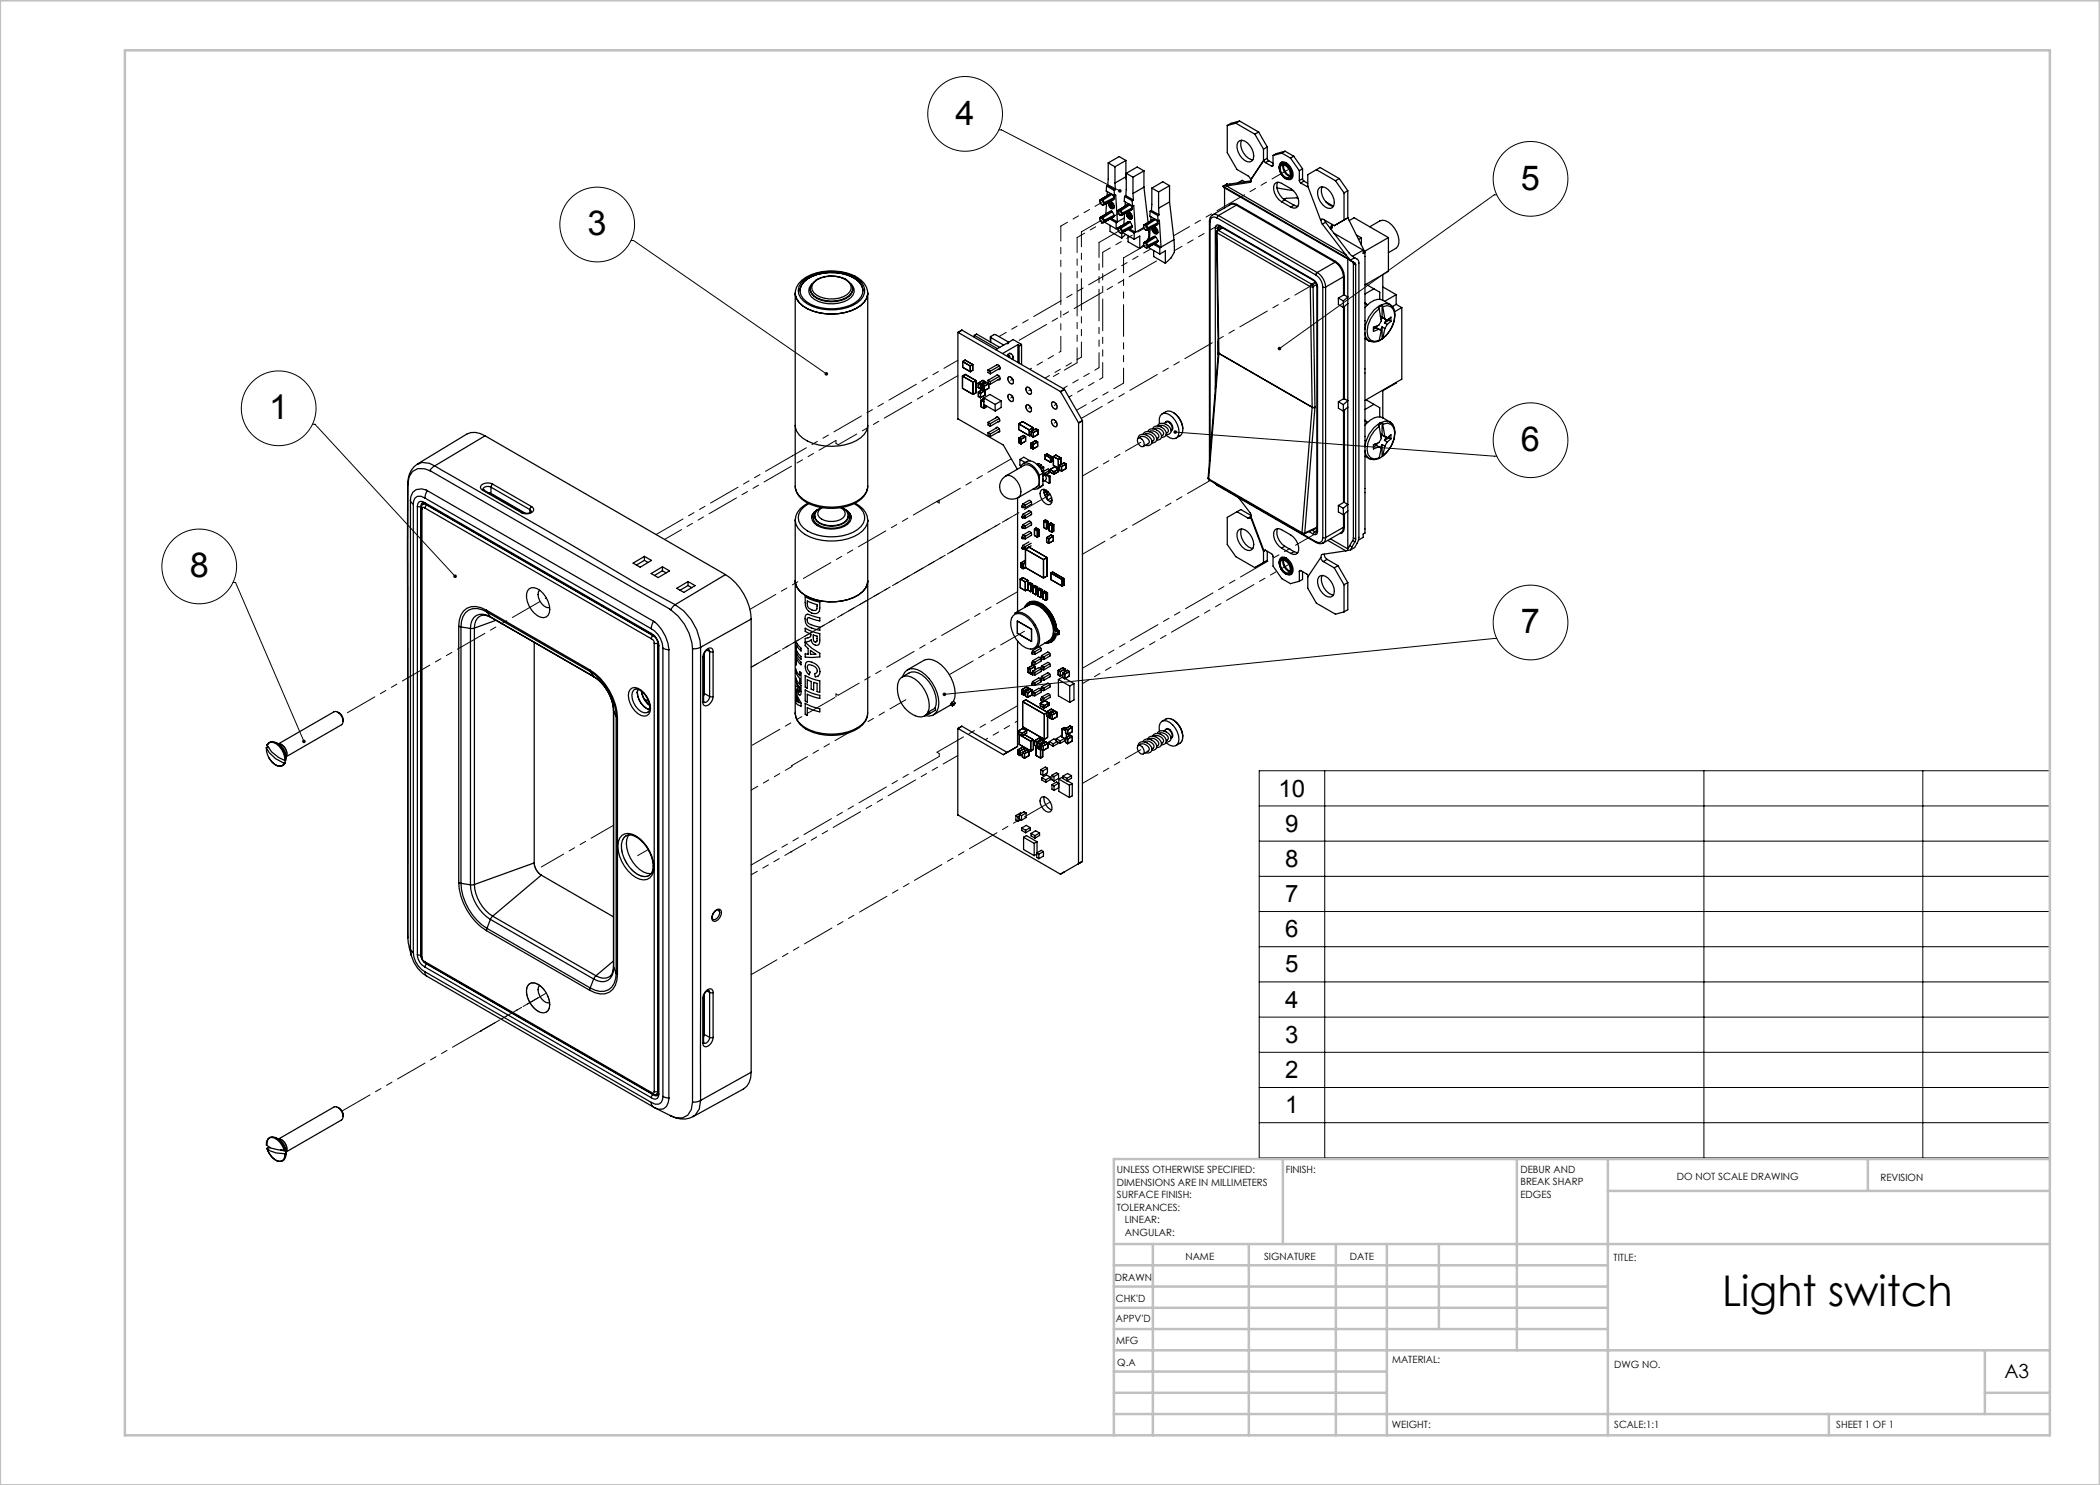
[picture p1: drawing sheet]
<svg xmlns="http://www.w3.org/2000/svg" width="420mm" height="297mm" viewBox="0 0 420 297" stroke-linecap="round" stroke-linejoin="round" font-family="sans-serif">
<defs><g id="words">
<text font-size="8.5" x="344.4" y="261.2">Light switch</text>
<g font-size="6.9">
<text x="191.1" y="25">4</text>
<text x="304.2" y="38">5</text>
<text x="117.5" y="47.1">3</text>
<text x="53.8" y="83.8">1</text>
<text x="304.2" y="90.2">6</text>
<text x="37.9" y="115.5">8</text>
<text x="304.2" y="126.7">7</text>
</g>
<g font-size="4.8">
<text x="255.7" y="159.3">10</text>
<text x="257.1" y="166.3">9</text>
<text x="257.1" y="173.4">8</text>
<text x="257.1" y="180.4">7</text>
<text x="257.1" y="187.5">6</text>
<text x="257.1" y="194.5">5</text>
<text x="257.1" y="201.5">4</text>
<text x="257.1" y="208.6">3</text>
<text x="257.1" y="215.6">2</text>
<text x="257.1" y="222.6">1</text>
</g>
<text font-size="3.9" x="400.9" y="275.7">A3</text>
<g font-size="2">
<text x="223.4" y="234.6">UNLESS OTHERWISE SPECIFIED:</text>
<text x="223.4" y="237.1">DIMENSIONS ARE IN MILLIMETERS</text>
<text x="223.4" y="239.6">SURFACE FINISH:</text>
<text x="257.1" y="234.6">FINISH:</text>
<text x="304.1" y="234.6">DEBUR AND</text>
<text x="304.1" y="237.1">BREAK SHARP</text>
<text x="304.1" y="239.6">EDGES</text>
<text x="335.4" y="236">DO NOT SCALE DRAWING</text>
<text x="376.1" y="236.2">REVISION</text>
<text x="223.4" y="242.1">TOLERANCES:</text>
<text x="225" y="244.6">LINEAR:</text>
<text x="225" y="247.1">ANGULAR:</text>
<text x="252.8" y="252">SIGNATURE</text>
<text x="270" y="252">DATE</text>
<text x="223" y="256.1">DRAWN</text>
<text x="237.1" y="252.1">NAME</text>
<text x="322.7" y="252.3">TITLE:</text>
<text x="223.2" y="260.4">CHK'D</text>
<text x="223.2" y="264.5">APPV'D</text>
<text x="223.2" y="268.8">MFG</text>
<text x="223.4" y="273.2">Q.A</text>
<text x="278.4" y="272.6">MATERIAL:</text>
<text x="322.8" y="273.7">DWG NO.</text>
<text x="278.4" y="285.6">WEIGHT:</text>
<text x="322.8" y="285.7">SCALE:1:1</text>
<text x="367.3" y="285.7">SHEET 1 OF 1</text>
</g>
</g></defs>
<g fill="none" stroke="#000" stroke-width=".2">
<path d="M199.8 26h.5l23.7 12.2M299.4 39h-.5l-43 30.7M126.2 48.1h.5l38.6 26.7M62.5 84.9h.5l28 30.4M235 86.4l64.4 4.8M46.6 116.5h.5l13.7 31.8M299.4 127.7l-110.5 11.2M251.8 154.1h158.1v77.5h-158.1zM264.9 154.1v77.5M340.8 154.1v77.5M384.6 154.1v77.5M251.8 161.2h158.1"/>
<path d="M251.8 168.2h158.1M251.8 175.3h158.1M251.8 182.3h158.1M251.8 189.3h158.1M251.8 196.4h158.1M251.8 203.4h158.1M251.8 210.5h158.1M251.8 217.5h158.1M251.8 224.5h158.1"/>
<circle cx="193" cy="22.8" r="7.5"/>
<circle cx="306.1" cy="35.8" r="7.5"/>
<circle cx="119.4" cy="44.9" r="7.5"/>
<circle cx="55.7" cy="81.7" r="7.5"/>
<circle cx="306.1" cy="88" r="7.5"/>
<circle cx="39.8" cy="113.3" r="7.5"/>
<circle cx="306.1" cy="124.5" r="7.5"/>
</g>
<g fill="none" stroke="#c0c0c0" stroke-width=".5">
<path d="M25 10.1h385v277h-385zM256.6 231.8v17M303.4 231.8v38.3M321.6 231.8v55.3M321.6 238.2h88.4M373.6 231.8v6.4M410 231.8h-187.2v55.3M222.8 248.8h187.2M222.8 257.3h98.8M222.8 253.1h98.8M230.6 248.8v38.3M249.8 248.8v38.3"/>
<path d="M267.2 248.8v38.3M277.4 248.8v38.3M287.8 248.8v17M222.8 265.8h98.8M222.8 261.6h98.8M222.8 278.6h54.6M222.8 274.3h54.6M222.8 270.1h187.2M397 278.6h13M397 270.1v12.7M0 297.1v-297h420v297M222.8 282.8h187.2"/>
<path d="M365.8 282.8v4.3"/>
</g>
<path d="M90.8 115a.36 .36 0 0 0 0 .5 .36 .36 0 0 0 .5 0l-.3-.2 .3 .2a.36 .36 0 0 0 0-.5 .36 .36 0 0 0-.5 0zM165 74.5a.36 .36 0 0 0 0 .5 .36 .36 0 0 0 .6 0l-.3-.2 .3 .2a.36 .36 0 0 0-.1-.5 .36 .36 0 0 0-.5 0zM223.7 37.9a.36 .36 0 0 0 .1 .6 .36 .36 0 0 0 .5-.2l-.3-.1 .3 .1a.36 .36 0 0 0-.1-.4 .36 .36 0 0 0-.5 0zM255.6 69.4v.5l.3-.2-.3 .2a.36 .36 0 0 0 .5 .1 .36 .36 0 0 0 .1-.5 .36 .36 0 0 0-.6-.1zM234.8 86.2l-.1 .2h.3h-.3a.36 .36 0 0 0 .4 .4 .36 .36 0 0 0 .3-.6 .36 .36 0 0 0-.6 0zM188.6 138.6l-.1 .3h.4h-.4a.36 .36 0 0 0 .5 .3 .36 .36 0 0 0 .2-.5 .36 .36 0 0 0-.6-.1zM60.5 148.1a.36 .36 0 0 0 0 .4 .36 .36 0 0 0 .4 .1l-.1-.3 .1 .3a.36 .36 0 0 0 .2-.5 .36 .36 0 0 0-.6 0z" fill="#000"/>
<g fill="none" stroke="#000" stroke-width=".25">
<path d="M220.5 39.7l-.5 .3M220.5 39.7h.1M220.6 39.7l-.1 .4M221.3 37.2l-.1 1 1.7 .9M221.3 37.2l1.5 .9M221.5 38.3l-.1 .8M221.6 37.1l1.5 .8M221.6 37.1l-.3 .1M221.6 32.6l1.4 .8M221.6 32.6v4.5M222.2 38.7l-2.1 1.2M222.2 38.7l-1.7 1"/>
<path d="M222.3 38.8l-1.7 .9M222.4 38.9l-1.9 1.2M222.4 38.9l.4 .6M222.8 39.8l-2.1 1.2M222.8 39.5l-2 1M222.8 39.5l.1 .1M222.8 38.1l.1 1M222.9 39.6l-1.7 1.1M222.9 39.6l-1.7 1M222.9 39.1l.2-.1 .4 5.4M223 36.6l.1 1.3M223 33.4v3.2"/>
<path d="M223.1 37.9l-.3 .2M224.9 39.3l1.5 .9M224.9 39.3l-.1 1 1.7 .9M225.2 39.1l1.5 .9M225.2 39.1l-.3 .2M225.2 35.3l-2.2 1.3M225.2 35.3l.1 .6M225.2 32.1l-1.4-.8-2.2 1.3M225.2 32.1v3.2M225.2 32.1l-2.2 1.3M225.3 34.7l1.3 .7M225.3 34.7l-.1 4.4"/>
<path d="M226.6 38.7l.1 1.3M226.6 35.4v3.3M228.8 37.4l-2.2 1.3M228.8 37.4l.8 7.1M228.8 34.2l-1.4-.8-2.1 1.3M228.8 34.2l-2.2 1.2M228.8 34.2v3.2M230.4 37.6l-.1 4.5M230.4 37.6l1.3 .8M231.7 38.4v3.3M233.9 37.1l-1.3-.7-2.2 1.2M233.9 37.1l-2.2 1.3"/>
<path d="M233.9 37.1v3.3M244.6 37.2l.2 .3 24.8 14.3M245.3 37.2h-.7M245.3 37.2l23.9 13.8M245.5 25.1v5.4l1.9 3.4 2.3 1.3 .4 .7M247.2 24.6l3.8 2.2M247.2 24.6l-1.7 .5M247.6 28.4a1.21 1.21 0 0 1 1.9 .2 2.88 2.88 0 0 1 .9 3.6 1.5 1.5 0 0 1-2-.6 3.1 3.1 0 0 1-.8-3.2zM247.9 24.2l3.8 2.2M247.9 24.2l-.7 .4M247.9 24.2l-1.7 .5-.7 .4M248.3 28.1a3.2 3.2 0 0 0 2.3 3.9"/>
<path d="M249 36.4l-.6-.3-.8 .5M250 36.5l-4.7 .7M250.2 36.4l-.2 .1M250.2 35.9v.4l-.2 .2M250.2 35.9h-.1M250.3 36.2l-4.9 .6-.8 .4M251 26.8l1.7 3M251.7 26.4l-.7 .4M251.7 26.4l1.8 3M252.7 29.8v2.3M252.7 32.1l-2.6 3.8M252.8 32l.3 .5"/>
<path d="M252.8 32l-2.6 3.9M252.8 32l-.1 .1M253.1 32.5l1.2 .7M253.5 31.7l.2 .4M253.5 29.4l-.8 .4M253.5 31.7l-.7 .3M253.5 29.4v2.3M253.7 32.1l-.6 .4M253.7 32.1l.9 .5M254.6 33.1l-.1 .2-.2-.1M254.6 33.1l-.3 .1M254.6 31.1v2"/>
<path d="M255.4 37.6l3.3 .5M255.5 36.4a3.1 3.1 0 0 0 1.5 3.6M256.2 34.8l.9 .9M256.2 34.7l.9 1M256.3 33a1.66 1.66 0 0 1 1.5 2.5 1.66 1.66 0 0 1-1.5-2.5zM256.4 30.6l-1.8 .5M256.4 30.6l1.7 1M256.7 33a1.98 1.98 0 0 0 .9 2.1M256.7 33a2.24 2.24 0 0 0 1.1 2.1M257 40l-.7 .4M257 40l1.8 1M257 30.2l-.6 .4"/>
<path d="M257 30.2l1.7 1M257 30.2l-1.8 .5-.6 .4M257.1 35.7l.8 .2M257.1 32.9a2.32 2.32 0 0 1 1 2.6 .72 .72 0 0 1-1 .2M257.1 32.9a.8 .8 0 0 0-1.1 0 .8 .8 0 0 0-.1 1l.3 .8M257.1 32.7v.2M257.1 32.7l-.8-.1a1.1 1.1 0 0 0-.4 1.5l.3 .6M257.1 32.7a2.65 2.65 0 0 1 1.2 2.8l-.4 .4M257.2 32.6a2.66 2.66 0 0 1 1.3 3 .82 .82 0 0 1-1.3 .2M257.2 32.6a.92 .92 0 0 0-1.1 0 .92 .92 0 0 0-.2 1.2l.4 .9M257.2 32.6l-.1 .1M257.6 35.1l.4 .2"/>
<path d="M257.8 35.1h-.2M257.8 35.1l.2 .1M258.1 31.6l1.8 2.5M258.1 35.8h-.1M258.1 35.7l-.3 .2M258.7 31.2l-.6 .4M258.7 31.2l1.8 2.6M259.6 39.7l-.2-.1-2.7 .2M259.9 36.1l.2 .5M259.9 34.1v2M260.1 36.6l1.3 .7M260.5 35.7l.3 .5"/>
<path d="M260.5 33.8l-.6 .3M260.5 35.7l-.6 .4M260.5 33.8v1.9M260.8 36.2l-.7 .4M260.8 36.2l.8 .5M261.4 37.3h.2M261.6 37.2l2.5 6.8M261.6 37.2l-.2 .1M263.3 33.9l-1.7 1v2.3M263.3 33.9l3.8 2.2M263.3 33.9l.7-.4 3.8 2.2M263.7 37.7a1.21 1.21 0 0 1 1.9 .2 2.88 2.88 0 0 1 .9 3.6 1.5 1.5 0 0 1-2-.6 3.1 3.1 0 0 1-.8-3.2z"/>
<path d="M264.4 37.4a3.2 3.2 0 0 0 2.3 3.9l-1.6-1M267.1 36.1l1.7 2.5M267.8 35.7l1.8 2.4M267.8 35.7l-.7 .4M268.8 38.6v5.4l.8-.4M269.6 38.1l-.8 .5M269.6 38.1v5.5M159 58.6a3.6 3.6 0 0 0 2.5 3.2 11.1 11.1 0 0 0 10.6-.7 3.1 3.1 0 0 0 1.4-2.5v38.6a3.5 3.5 0 0 1-2.2 3.1 11.2 11.2 0 0 1-10.7-.5 3.2 3.2 0 0 1-1.6-2.6zM160 58.1h.1M160.7 56a9.9 9.9 0 0 1 10.9-.2 2.69 2.69 0 0 1-.1 4.7 9.9 9.9 0 0 1-10.8-.3 2.57 2.57 0 0 1 0-4.2zM160.9 56.3a9.3 9.3 0 0 1 10.4-.4 2.58 2.58 0 0 1 1.3 2.4 2.58 2.58 0 0 1-1.6 2.2 9.6 9.6 0 0 1-9.7-.2 2.47 2.47 0 0 1-.4-4zM162 57.8a1.97 1.97 0 0 0 1.5 1.9 6.5 6.5 0 0 0 6.3-.4l.5-.5 .2-.9"/>
<path d="M162.4 56.8a1.84 1.84 0 0 0 .5 3.1 6.8 6.8 0 0 0 7.3-.4 1.74 1.74 0 0 0 0-2.7M162.9 56.4a5.8 5.8 0 0 1 6.7-.2 1.57 1.57 0 0 1-.2 2.7 5.7 5.7 0 0 1-6.6-.3 1.48 1.48 0 0 1 .1-2.2zM169.4 56a6.2 6.2 0 0 0-6.2 0M169.5 56.2a1.73 1.73 0 0 1 .3 3 6.3 6.3 0 0 1-7 0 1.73 1.73 0 0 1 .3-3M170.5 55.4a3.4 3.4 0 0 1 2.1 2.7M170.5 55.4a9.4 9.4 0 0 0-9.6 .9l-.6 .7-.3 1.1M170.5 57.8v.1M172.6 58.1h.1M173.5 58.4a4.9 4.9 0 0 0-4.1-3.8 10.5 10.5 0 0 0-9 1.4 3.1 3.1 0 0 0 .2 5.2 10.9 10.9 0 0 0 11.5-.1 3.1 3.1 0 0 0 1.4-2.6M220 40v.2M220.1 43.6a.52 .52 0 0 1 .5 .3 .52 .52 0 0 1-.1 .6l-.5-.5zM220.1 40.1a.52 .52 0 0 1 .5 .3 .52 .52 0 0 1-.1 .6l-.4-.4-.1-.3z"/>
<path d="M220.5 43.3l-.5 .2M220.5 43.6l.3 .5M220.5 40.1l.3 .4M220.5 43.2l-.5 .3v.3M220.5 43.2l.1 .1M220.6 43.3l-.1 .3M220.8 44.1l.4 .1M220.8 40.5l.4 .1M220.9 44.4l2.3 1.4M221.1 44.3l-.5 .3M221.1 40.8l-.5 .2M221.2 44.2v.1"/>
<path d="M221.2 44.3l-.6 .2h-.2M221.2 40.6v.1M221.2 40.7l-.6 .3-.2-.1M221.3 40.7l-.1 2.1M221.7 41a.64 .64 0 0 0 .3 .6 .64 .64 0 0 0 .7 0M221.7 41h.2M221.7 41l.1 .1M221.8 41.1a.54 .54 0 0 0 .8 .4M221.9 41l.3 .4 .4 .2M221.9 41l-.1 .1M222 40.5l-.2 .4M222 43.8l1.2 .7"/>
<path d="M222 45.1v1.2l2.3 1.3M222 40.9v.2M222 41.1h.1M222 40.7v.5l.4 .3M222 40.8v.1M222 41.1v.1M222 40.8l.2 .1M222 40.8h.1M222 41.2h.1M222.1 40.7h-.1M222.1 40.7h.1M222.1 41.2v.1"/>
<path d="M222.1 41v.1M222.1 40.8v.2M222.1 40.8l-.1 .1M222.1 41l-.1 .1M222.1 40.8h.1M222.1 41.1h.1M222.1 41.1h-.1M222.1 40.7l.1 .1M222.1 41.1l.1 .1M222.1 41.1l-.1 .1M222.2 40.4a.3 .3 0 0 0-.4 .1 .3 .3 0 0 0 0 .4M222.2 40.5a.28 .28 0 0 0-.4 .1 .28 .28 0 0 0 0 .3"/>
<path d="M222.2 40.4v.1M222.2 40.6h.1M222.2 40.6l-.2 .1M222.2 40.6l-.1 .1M222.2 42.3l-2.1 1.2M222.2 41.2h.1M222.2 41.2h-.1M222.2 40.6l.1 .1M222.2 41.2l.1 .1M222.2 41.2l-.1 .1M222.2 40.4h-.4M222.2 40.4h.1"/>
<path d="M222.2 40.8v.1M222.3 43.7l1.2 .7M222.3 40.5a.72 .72 0 0 1 .5 .9M222.3 40.5l.3 .4 .2 .5M222.3 40.5l.5 .9M222.3 40.7v.7l-.2-.1M222.3 40.8l.1 .1M222.3 40.7l-.1 .1M222.4 42.3v.1M222.4 42.3l-1.9 .9M222.4 42.3l-1.8 1M222.4 42.4l.4 .7"/>
<path d="M222.4 42.4l-1.9 1.2M222.4 40.9v.6M222.5 40.8l-.3 .1M222.5 40.8l-.1 .7M222.5 40.8l-.1 .1M222.6 41.5h.2M222.6 41.5l.1 .1M222.8 43.3l-2.1 1.2M222.8 43.1l.1 .1M222.8 43.1l-2 1M222.8 41.5l-.2 .2M222.8 41.5l-.1 .1"/>
<path d="M222.9 43.2l-1.7 1.1M222.9 43.2l-1.7 1M223.2 44.5v1.3M223.5 44.4l-.3 .1M223.6 45.6v.2M223.6 42.1v.2M223.7 45.7a.52 .52 0 0 1 .5 .3 .52 .52 0 0 1-.1 .6l-.5-.5zM223.7 42.1a.52 .52 0 0 1 .5 .4 .52 .52 0 0 1-.1 .5l-.5-.5zM224 46.5l.2 .1M224.1 41.8l-.5 .3M224.1 45.7l.3 .4M224.1 42.2l.3 .4"/>
<path d="M224.1 45.3l-.5 .4 .5-.4M224.1 45.3h.1M224.1 41.8h.1M224.1 41.8l1.7-1-2.1 1.2M224.2 45.3l-.1 .4M224.2 41.8l-.1 .4M224.3 46.6v1M224.3 45.1v.1M224.3 45.1l-1.1 .7M224.4 46.1l.4 .1M224.4 42.6l.4 .1M224.5 46.5l2.3 1.4"/>
<path d="M224.5 46.5h.1M224.7 46.4l-.5 .2M224.7 42.9l-.5 .2M224.8 46.2v.1M224.8 46.3l-.6 .3M224.8 42.7v.1M224.8 42.8l-.6 .3-.2-.1M224.9 43.6l-1.4 .8M224.9 42.7l-.1 2.2M225.1 40.4l-.1 .8M225.1 46.9l-.8 .7M225.3 43.1a.64 .64 0 0 0 .3 .6 .64 .64 0 0 0 .7 0"/>
<path d="M225.3 43.1h.2M225.3 43.1h.1M225.4 43.1a.54 .54 0 0 0 .8 .5M225.5 43.1l.3 .4 .4 .2M225.5 43.1h-.1M225.6 42.6l-.2 .4M225.6 45.9l1.2 .7M225.6 47.2v1.2l2.4 1.3M225.6 42.9v.2M225.6 43.1v.1M225.6 42.8v.4l.4 .4M225.6 42.9h.1"/>
<path d="M225.6 43.2l.1 .1M225.7 43.3h.1M225.7 42.8h-.1M225.7 42.8h.1M225.7 42.9h.2M225.7 42.9h-.1M225.7 43.1h.1M225.7 42.9v.2M225.7 43.1h-.1M225.7 42.9h.1M225.7 43.1v.1M225.7 43.1l-.1 .1"/>
<path d="M225.7 42.8l.2 .1M225.7 43.2l.1 .1M225.7 43.2v.1M225.8 42.6a.28 .28 0 0 0-.3 0 .28 .28 0 0 0-.1 .4M225.8 42.5a.3 .3 0 0 0-.4 .1 .3 .3 0 0 0 0 .4M225.8 42.5v.1M225.8 42.7h.1M225.8 42.7l-.2 .1M225.8 42.7l-.1 .1M225.8 44.3l-2.1 1.3M225.8 43.3h.1M225.8 43.3h-.1"/>
<path d="M225.8 42.7l.1 .1M225.8 43.3l.1 .1M225.9 42.4l-.4 .1M225.9 42.4l-.1 .2M225.9 42.4l-.1 .1M225.9 42.9h.1M225.9 40.9l-1.7 .9M225.9 42.6a.72 .72 0 0 1 .5 .9M225.9 42.6l.4 .4 .1 .5M225.9 42.6l.5 .9M225.9 42.8v.7l-.2-.2M225.9 42.8v.1"/>
<path d="M226 44.3v.2M226 44.3l-1.9 1M226 44.3l-1.8 1M226 40.9l-1.9 1.3M226 44.5l.4 .6M226 44.5l-1.9 1.2M226 42.9v.7M226.1 41l.3 .6M226.1 42.9h-.2M226.1 42.9l-.1 .7M226.1 42.9h-.1M226.2 43.6h.2"/>
<path d="M226.2 43.6l.1 .1M226.4 45.4l-2.1 1.2M226.4 41.9l-2.1 1.2M226.4 45.1l.1 .1M226.4 45.1l-2 1M226.4 41.6l-2 1M226.4 41.6l.1 .1M226.4 43.6l-.2 .2M226.4 43.6l-.1 .1M226.4 40.2l.1 1M226.5 45.2l-1.7 1.1M226.5 45.2l-1.7 1"/>
<path d="M226.5 41.7l-1.7 1.1M226.5 41.7l-1.7 1M226.5 41.2l.2-.1 .4 5.4-1.2-.7M226.7 40l-.3 .2M226.8 47.9l1.2-.7v2.5M226.8 46.6v1.3M228.7 49l-.7 .7M228.7 45.5l-1.9 1.1M228.8 48.6a.52 .52 0 0 1 .5 .3 .52 .52 0 0 1-.1 .6l-.5-.5zM228.8 45.1a.52 .52 0 0 1 .5 .3 .52 .52 0 0 1-.1 .6l-.5-.5zM229.2 48.3l-.5 .2M229.2 44.8l-.5 .2"/>
<path d="M229.3 48.6l.2 .5M229.3 45.1l.2 .5M229.3 48.2l-.6 .4v.2M229.3 48.2l.1 .1M229.3 44.7l-.6 .4v.2M229.3 44.7l.1 .1M229.4 48.3l-.1 .3M229.4 44.8l-.1 .3M229.5 49.1l.4 .1M229.5 45.6l.4 .1M229.6 49.5l2.4 1.3M229.6 49.4v.1"/>
<path d="M229.7 45.9l.1 1.6-.5 .7M229.8 49.3l-.4 .3M229.8 45.8l-.4 .3M229.9 49.3l-.6 .3-.2-.1M229.9 49.2v.1M229.9 45.7v.1M229.9 45.8l-.6 .3-.2-.1M230 42.2v1l1.6 1M230 42.2l1.5 .9M230 45.7l-.1 2.1M230.2 43.4l-.1 .8M230.3 42.1l1.5 .9"/>
<path d="M230.3 42.1l-.3 .1M230.5 46a.64 .64 0 0 0 .3 .7 .64 .64 0 0 0 .7-.1M230.5 46h.1M230.5 46v.1M230.5 46.1a.53 .53 0 0 0 .9 .5M230.6 46l.3 .5 .4 .1M230.6 46l-.1 .1M230.7 46.1l.1 .2 .3 .2M230.7 45.5l-.2 .4M230.7 48.9l1.3 .7M230.7 50.1v1.2l2.4 1.4M230.7 46.1l.1 .1"/>
<path d="M230.7 45.9v.2M230.8 45.7l-.1 .4M230.8 45.8l-.1 .1M230.8 46.2h.1M230.8 46.2v.1M230.8 45.7h.1M230.8 45.8h.1M230.8 46.3h.1M230.8 46v.1M230.8 45.8v.2M230.8 46l-.1 .1M230.8 46.1l.1 .1"/>
<path d="M230.8 46.1v.1M230.9 45.7l.1 .1M230.9 45.8l.1 .1M230.9 46.2h.1M230.9 46.2h-.1M230.9 45.4a.3 .3 0 0 0-.4 .1 .3 .3 0 0 0 0 .4M230.9 45.6a.28 .28 0 0 0-.3 0 .28 .28 0 0 0-.1 .3M230.9 45.4v.2M230.9 45.7h.1M230.9 45.7h-.1M230.9 47.3l-2.1 1.2M230.9 43.8l-2.1 1.2"/>
<path d="M230.9 46.2l-.1 .1M230.9 43.8l-1.6 .9M230.9 45.7l.2 .1M230.9 46.2l.2 .1M230.9 46.2v.1M231 45.4h-.4M231 45.4l-.1 .2M231 45.4h-.1M231 45.8v.1M231 43.8l-1.6 1M231 45.5a.72 .72 0 0 1 .5 1M231 45.5l.4 .5 .1 .5"/>
<path d="M231 45.5l.5 1M231.1 45.8v.6l-.2-.1M231.1 45.9h.1M231.1 45.8l-.1 .1M231.1 45.8h-.1M231.1 47.3v.1M231.1 47.3l-1.8 .9M231.1 47.3l-1.7 1M231.1 43.9l-1.8 1.2M231.1 47.4l.4 .7M231.1 47.4l-1.8 1.2M231.1 45.9v.6"/>
<path d="M231.2 43.9l.3 .7M231.2 45.8l-.1 .1M231.2 45.8l-.1 .7M231.4 46.6h.1M231.5 48.4l-2.1 1.1M231.5 44.8l-2.1 1.2M231.5 48.1l.1 .1M231.5 48.1l-2 1M231.5 44.6l-2 1M231.5 44.6l.1 .1M231.5 46.6l-.2 .2M231.5 46.6h.1"/>
<path d="M231.5 43.1l.1 1.1M231.6 48.2l-1.7 1.1M231.6 48.2l-1.7 1M231.6 44.7l-1.7 1.1M231.6 44.7l-1.7 1M231.6 44.2l.3-.2 .3 5.4-1.2-.7M231.7 41.7l.1 1.3M231.8 43l-.3 .1M232 50.8l1.1-.6v2.5M232 49.6v1.2M233.9 40.4l-2.2 1.3M233.9 40.4l.9 7.5"/>
<path d="M234.8 47.9l-2.8 1.7M234.8 47.9l.1 2.5-.7 1.2-1.1 1.1M241.9 44.2l.1 .2M241.9 44.2v48.1M242 44.4v46.5M242.5 43a1.19 1.19 0 0 1 1.2 .1M242.5 43a1.4 1.4 0 0 0-.6 1.2M243.1 45.6h.5M243.1 45.6v32.3M243.3 46.4l.1 .2M243.3 46.4l.4 24.1M243.4 46.6l18.7 10.7"/>
<path d="M243.4 46.6l.4 24.1M243.4 43.6l-.5-.2a.72 .72 0 0 0-.8 .5l-.1 .5M243.4 43.6l19.8 11.4M243.5 46.1h.2M243.5 46.1l-.2 .3M243.6 45.6v.4M243.7 46.1l-.3 .5M243.7 46.1l18.6 10.7M243.7 43.1l-.3 .5M243.7 43.1l19.7 11.4M243.9 45.1l-.6-.1-.2 .6M243.9 45.1l.1 .2"/>
<path d="M243.9 45.1l18.8 10.8M244 45.3h-.3l-.1 .3M244 45.3l18.7 10.8M244.1 45.3l-.5 .3M244.4 45.5l-.9 .6M244.5 45.6l-.8 .5M244.9 41.6v-4l.1-.1 24.7 14.2M247.3 41a1.19 1.19 0 0 0-1.2-.1l-3.6 2.1M247.3 41l-3.6 2.1M247.3 41l19.7 11.4M247.4 40.9l-1-.2-.6 .4M247.4 40.9l-.1 .1"/>
<path d="M247.4 40.9l19.7 11.4M256.3 40.4a3.1 3.1 0 0 1-1.4-3.6l.4-.3a5 5 0 0 1 3.9 2.3 2.52 2.52 0 0 1 .3 2.5l-.3 .3h-.5l-.5-.2M256.3 40.4l1.9 1M258.8 41l.8 .3M258.8 41l-.6 .4M262.1 57.3l.3 24.1M262.3 56.8l-.2 .5M262.3 56.8l.3 .5M262.6 57.3h-.5M262.6 57.3l.4 24.1M262.7 55.9l.6 .7 .2 .8M262.7 55.9v.2"/>
<path d="M262.7 56.1l.5 .5 .2 .6M263.1 56.4l-.8 .4M263.2 55l.9 1 .5 1.4M263.3 56.9l-.7 .4M263.4 57.2l.1 .2M263.4 57.2v49M263.4 54.5a3.7 3.7 0 0 1 1.7 2.9M263.4 54.5l-.2 .5M263.5 57.4v48.9M264.1 44a.33 .33 0 0 1 .6-.1l2.2 1.2M264.1 44h.1l.3 .8M264.5 44.8l4.7 6.2"/>
<path d="M264.6 57.4h.5M264.6 57.4v50.1M264.9 44l.2 .5M265.1 44.5l4.7 6.1 .7 .7 1 .6 .3 .6v55l-.2 .8-.7 1.2-.8 .5M265.1 44.5l-.6 .3M265.1 57.4v50.1M266.4 44.9l-.4 .7M266.4 45.6l-.2 .3M266.4 44.9v.7M266.4 44.9h.1M266.5 44.9l-.1 .7M266.8 46.7l5.8 3.3"/>
<path d="M267 52.4a3.7 3.7 0 0 1 1.7 3M267 52.4l-3.6 2.1M267.1 52.3a3.9 3.9 0 0 1 1.8 3.1M267.1 52.3l-.1 .1M267.6 44.7l-.7 .4M267.7 59.6v1.3l1 .6M267.7 59.6l1 .6M268.7 55.4h.2M268.7 55.4l-3.6 2M268.7 55.4v3.6M268.9 59l-1.2 .6M268.9 59l.7 .4-.9 .8"/>
<path d="M268.9 55.4v3.6M269.2 51l.9 1M269.6 43.6l-2.7 1.5M269.6 51.8v58M269.6 43.5l3.4 7M269.7 51.7l1.3 .9 .1 .4M269.7 51.7l-.1 .1M269.8 44.1l1-.5 6.9 3.9M270.1 52l.3 .3M270.5 52.4l.2 .3M270.7 52.7v54.9M270.7 52.7l.4 .3"/>
<path d="M270.9 51.5l-.8 .5M271.1 53v54.8M271.3 47l1 .6M272.3 47.6l-.6 .3M272.3 47.6v1.4M272.6 50l-2.1 1.3M272.6 50v.7l.4-.2M273 50.5v56.1l-.4 .2v.7l-.9 .5M273.2 56.9l1.6 .9M273.9 45.4l2.1-1.2a1.58 1.58 0 0 1 1.7 .2 4.5 4.5 0 0 1 1.9 4.8l-.4 .4-1.5 .9M274.8 57.8l1.1 .6v1.5M274.8 57.8l-1.8 1"/>
<path d="M276.6 54.9v5.2M276.6 57.4l2.6 1.5M277.7 47.5l-4.8 2.8M277.7 47.5v6.8l-4.7 2.7M279.2 58.9l-2.3 1.4M279.2 58.9v2M191.6 66.5h.1M191.6 66.5v17.3M191.6 66.5l20.5 11.8M192.4 66l-.8 .5M192.4 66l20.5 11.9M192.5 75.2v2.5l2.1 1.2"/>
<path d="M192.5 75.2l2.1 1.2M192.5 75.2l.6-.3 2.1 1.2M192.5 72.3l1.6 .9M192.5 72.3v1.2l1.6 .8M192.5 72.3l.5-.3 1.5 .9M194.1 73.2v1.1M194.5 72.9l-.4 .3M194.5 72.9v1.1l-.4 .3M194.6 76.4v2.5M194.9 67.1l4.6 2.6M194.9 67.1l.4-.3 4.6 2.7M194.9 67.1v.4"/>
<path d="M195.2 76.1l-.6 .3M195.2 76.1v2.5l-.6 .3M195.7 76.6v.9l.4 .3M195.7 76.6l.4 .3M195.7 78.4v.9l.4 .2M195.7 78.4l.4 .2M196.1 76.9v.9M196.1 78.6v.9M196.4 77v.9l.4 .3M196.4 77.6l-.3 .2M196.4 77l.4 .3M196.5 77.9l-.8 .5"/>
<path d="M196.8 79.9l-.2-.1-.4 .2M196.8 79.6l2.2 1.3M196.8 79.6l1.2-.7 2.2 1.3M196.8 79.6v1.3l2.2 1.3M196.8 77.3v.9M197 78.1h.1M197 76.3v.4M197 76.3l-.4-.2-.9 .5M197 76.3l-.9 .6M197 78.1l-.9 .5M197 78.1v.9l-.9 .5M197.6 74v.5l.5 .3"/>
<path d="M197.6 74l.5 .2M197.6 76.1v.5l.5 .2M197.6 76.1l.5 .2M197.7 76.7l-.4-.2-.9 .5M197.7 76.7l-.9 .6M197.7 76.7v.9l-.9 .6M198.1 74.2v.6M198.1 76.3v.5M198.1 67.4v1M198.1 67.5v-.2l.9-.4 2.7 1.5M198.1 67.5l2.6 1.5M198.1 67.5v.9"/>
<path d="M199.3 75.1a.54 .54 0 0 1 .6 .2 .54 .54 0 0 1-.1 .7l-.2-.1M199.3 73a.54 .54 0 0 1 .6 .3 .54 .54 0 0 1-.1 .6h-.2M199.4 72.9l-1.8 1.1M199.4 75l-1.8 1.1M199.9 73.2l-1.8 1M199.9 75.3l-1.8 1M200 75.7l-1.9 1.1M200 73.6l-1.9 1.2M201.5 70.9l.5-.3a.62 .62 0 0 1 .6 .5 .62 .62 0 0 1-.3 .7M201.5 70.9l.3 .2M201.5 70.9v.4M201.6 68.5l1-.6 1.7 1.1-.2 .1h-.3"/>
<path d="M201.6 68.5v.2h-.3l-2.2 1.2M201.6 68.5v.2M201.7 78.9a.92 .92 0 0 1 .8 1.4 .92 .92 0 0 1-.8-1.4zM201.7 75.4a.92 .92 0 0 1 .8 1.4 .92 .92 0 0 1-.8-1.4zM201.8 71.1l.2 .1-.1 .3M201.8 71.1v.4M202.4 79.2l.2 .3M202.4 75.7l.2 .3M202.6 71.3v.6M203.6 68.9v3.6M203.6 68.9l.2 .2M203.6 68.9l-3.1 1.8"/>
<path d="M203.8 69.1v3.5M204.3 69v3.9M205.3 77.4a.92 .92 0 0 1 .8 1.4 .92 .92 0 0 1-.8-1.4zM206 77.8l.2 .3M212.1 78.3h.1M212.1 78.3l3.6 6.3M212.9 77.9l-.8 .4M212.9 77.9h.1M212.9 77.9l3.6 6.2M243.6 68.2v2.8M243.7 70.5l-2.1 25.1 .1 .2M243.7 70.5l.1 .2"/>
<path d="M243.7 70.5h.1M243.8 70.7l-2.1 25.1M243.8 70.7l18.6 10.8M243.8 70.7h.1M243.8 70.7l18.6 10.7M268.7 60.2v1.3M268.7 61.4v18.4M268.9 79.8l-1.2 .6M268.9 61.3v18.5M268.9 79.8l.7 .3-.9 .8M269.6 60.7l-.9 .8M273 67.7a2.35 2.35 0 0 0 2.7 .5"/>
<path d="M273 60.5l.3 .4M273 66.6l.2 .9 .6 .7 .5 .1M273 60.7l.5 .3M273.2 80l1.6 .9M274.9 65.3l1.4 .8-.5 2M275.1 65.3l.2 .3M275.2 65.5l-.5 .3M275.5 65.1l-.2 .5M275.8 61.7a5.7 5.7 0 0 0-2.2 5.6l.5 .7 .8 .3 .9-.2M275.8 68.1l-.1 .1M275.8 61.7l.5 2.5-.5 .8-1.1 .4v.9l1.1-.5M275.9 61.1l.2 .1"/>
<path d="M275.9 61.1a6.4 6.4 0 0 0-2.9 4.8M275.9 61.1l1.2-.4 .9 .2 .4 .5M276.1 61.2l-.4 .3 .1 .2M276.1 63.3l1.3 .8 .8-.7v.9M276.1 63.4l.4 .1-.3 .4M276.4 61.1l.1 .2M276.4 67.8l-.6 .4M276.4 61.1l-.3 .1M276.4 61.1v2.4M276.4 65.4v2.4M276.4 65.4l-.3 .6M276.4 65.4l.6 .3"/>
<path d="M276.5 67.7l-.1 .1M276.5 61.3l1-.2 .8 .3a3.5 3.5 0 0 1 0 4.2l-.8 1.2-1 .9M276.5 61.3l.5 2.5M276.6 60.1a3.1 3.1 0 0 1 2.3 4.1 6.3 6.3 0 0 1-2.4 3.5M276.6 60.1a3.1 3.1 0 0 0-3.6 1.4M276.9 64.6l.5 .3M277 65.7l-.5 2M277.3 63.9l-.4 .7M277.4 64.9l-.4 .8M277.8 64l-.9 .6M277.8 63.7v.3M277.8 64l.4 .3"/>
<path d="M278.2 64.3l-.8 .6M279.2 76.5v.1l-2.6 1.5v5.5M279.2 60.9l-.7 .4M279.2 60.9l1.2 .6M280.4 61.5l-1.5 .9M280.4 61.5v14.3l-7.4 4.3M81.5 96.7l.1 .2M81.6 96.7v90.7M81.6 96.9v90.6M83.5 92.9l.9-.4 1.5 .2 1 .5M85 99.6l-.8-.3a1.29 1.29 0 0 0-1.5 1.5M85 99.6l45.2 26.1"/>
<path d="M85.5 98.1a2.11 2.11 0 0 0-2.4-.1 2.11 2.11 0 0 0-1 2.1M85.5 98.1l45.2 26.2M85.5 98.1l-.4 .8-.1 .7M85.9 94.1a2.81 2.81 0 0 0-3.1-.1 2.81 2.81 0 0 0-1.2 2.9M85.9 94.1l48.2 27.9M86.9 93.2l-1 .9M86.9 93.2l27.3 15.7 13.7 8.1 7.1 3.9M96.5 98l7.8 4.5M96.8 98h.1M96.8 98h-.3M96.8 98l7.7 4.5M97 87.2a3.6 3.6 0 0 0-3.7-.4l-9.8 6a4.4 4.4 0 0 0-2 3.9"/>
<path d="M97 87.2l48.1 27.7M97 87.2l-10.1 6M97.7 98.5l.5 .2M98.2 98.7l6.9 4M98.2 97.4a1.05 1.05 0 0 0-1.6 .5l.2 .1M98.2 97.4l7.8 4.5M98.2 97.4v1.3M98.5 96.8a1.81 1.81 0 0 0-2.4 .6v.3l.4 .3M98.5 96.8l-.3 .6M98.5 96.8l7.8 4.5M159 85.1a3.6 3.6 0 0 0 2.5 3.1 11.1 11.1 0 0 0 10.6-.6 3.1 3.1 0 0 0 1.4-2.5M173.5 97.2a4.2 4.2 0 0 1-3.2 3.8 10.7 10.7 0 0 1-10-1.2 3.2 3.2 0 0 1-1.2-2.5"/>
<path d="M191.6 83.8l9.1 5.2 2.8 4.9M191.6 83.8h.1M196.2 80v1.3l.6 .4M196.2 80l.6 .4M196.8 80.9v.8M197.1 81.1v.4l-.3 .2M197.6 84.5v.5l.5 .3M197.6 84.5l.5 .2M197.6 86.6v.5l.5 .2M197.6 86.6l.5 .2M198.1 84.7v.6M198.1 86.8v.5"/>
<path d="M199 80.9v1.3M199.2 85.6a.51 .51 0 0 1 .6 .2 .51 .51 0 0 1-.1 .6h-.1M199.2 83.6v-.1a.51 .51 0 0 1 .6 .2 .51 .51 0 0 1-.1 .7l-.1-.1M199.5 83.4l-1.9 1.1M199.5 85.5l-1.9 1.1M199.8 83.7l-1.7 1M199.8 85.8l-1.7 1M199.9 86.2l-1.8 1.1M199.9 84.2l-1.8 1.1M200.2 80.2l-1.2 .7M200.2 80.2v1.3l-1.2 .7M201.2 95.2a2.48 2.48 0 0 0-.9 3.4 2.48 2.48 0 0 0 3.4 .9"/>
<path d="M203.5 99.6v22.7M203.7 84.8l.8-.5 2.1 1.2M203.7 84.8l2.2 1.2M203.7 84.8v1.1l2.2 1.2M203.8 87.6v.9l.4 .3M203.8 87.6l.4 .3M204 91.9v1.1l.2 .2M204 91.9l1 .6M204 91.9l.8-.5 1.2 .8M204.1 93.5a1.14 1.14 0 0 1 1.8-.8 4.3 4.3 0 0 1 2 2.3M204.2 87.9v.9M204.7 92.7a1.94 1.94 0 0 1 3 .5l.9 1.4"/>
<path d="M205.1 87.3v.9l-.9 .6M205.1 87.3l-.9 .6M205.1 87.3l-.4-.2-.9 .5M205.3 81a.92 .92 0 0 1 .8 1.4 .92 .92 0 0 1-.8-1.4zM205.9 86v1.1M206 81.3l.2 .3M206.2 88.7v.9l.4 .2M206.2 88.7l.4 .2M206.2 86.9l-.3 .2M206.2 86.3v.9l.5 .2M206.2 86.3l.5 .2M206.6 88.9v.9"/>
<path d="M206.6 85.5l-.7 .5M206.6 85.5v.6M206.7 86.5v.9M207.5 88.4v.9l-.9 .5M207.5 88.4l-.9 .5M207.5 88.4l-.4-.3-.9 .6M207.6 86v.9l-.9 .5M207.6 86l-.9 .5M207.6 86l-.4-.3-1 .6M207.7 92.8l-.3 .1M207.9 97.4l-.4 .4h-.9M207.9 96.2a3.6 3.6 0 0 0-2.3-3.2l-.7 .1-3.7 2.1a1.54 1.54 0 0 1 1.8 .5 3 3 0 0 1 .9 3.7l-.2 .1"/>
<path d="M207.9 96.2l-.1 .6-.3 .4-3.8 2.3M207.9 96.2v1.2M207.9 95v1.2M207.9 92.7l-.4 .2M208 93.4l.4 .2M208 93.1l-.2 .2M208 93.1v.2M208.1 93l-.1 .1M208.1 93v.3M208.3 93.2l.4 .2M208.3 92.9l-.2 .1M208.4 97.9a1.5 1.5 0 0 1 1.7 1 1.5 1.5 0 0 1 0 2 1.5 1.5 0 0 1-1.7-1 1.5 1.5 0 0 1 0-2z"/>
<path d="M208.4 93.6v.6M208.5 94.3l.1 .1M208.6 97l-1 .7M208.6 97l-.7 .4M208.6 95.7v.5M208.6 94.6l-.7 .4M208.6 94.6v2.4M208.7 93.4v.7l-.3 .2M208.7 93.4l-.3 .2M208.8 95.1l-.2 .1M208.8 94.7l-.2 .1M208.8 94.7v.4"/>
<path d="M208.8 98.1l.4 .3M208.8 97.9a2.41 2.41 0 0 0 1.6 2.6M208.9 96.1l.9 .6M208.9 94.7h-.1M208.9 95.1h-.1M208.9 94.7v.4M209 95l.1 .1a.68 .68 0 0 1 0 1l-.5 .2M209 91l1.1 .6M209 91l.4-.2 1.1 .6M209 91v.8l1.1 .7M209.1 95l.7 .4M209.2 98.4l-.4 .2"/>
<path d="M209.2 98.4l.2 .3M209.2 98.4h.1M209.3 98.1l-.3 .1M209.3 94.8l.7 .4M209.4 98.7l-.5 .3M209.4 98.7v1.2M209.7 98.4l-.4 .2M209.7 93.8l-1.2 .6M209.8 95.4v1.3M209.8 94.1l-.9 .6M209.8 94.1v.4M209.8 94.5l-.9 .6"/>
<path d="M209.9 94.5h-.1M209.9 94l-.1 .1M209.9 94v.5M209.9 98.7l-.5 .3M210 94h-.1M210 93.9l.8 .5M210 93.9v.5l.8 .4M210 94.4l-.1 .1M210 95.2v1.4l-.2 .1M210 95.2l-.2 .2M210.1 91.6v.9M210.3 99.5l-.7 .5"/>
<path d="M210.5 91.4l-.4 .2M210.5 91.4v.9l-.4 .2M210.5 83.9a.92 .92 0 0 1 .8 1.4 .92 .92 0 0 1-.8-1.4zM210.5 80.4a.92 .92 0 0 1 .8 1.4 .92 .92 0 0 1-.8-1.4zM210.7 91.3v1.8l1 .5M210.7 91.3l1 .6M210.7 91.3l.5-.3 1 .6M210.8 94.4v.4M211.2 84.2l.1 .4M211.2 80.7l.1 .3M211.7 91.9v1.7M211.7 93.8v.5l-.9 .5"/>
<path d="M211.7 93.8l-.9 .6M211.7 93.8l-.8-.4-.9 .5M211.9 93.5l-.2 .1M211.9 93.1v.9l.4 .2M211.9 93.1l.4 .2M212.2 91.6v1.3M212.2 91.6l-.5 .3M212.3 93.3v.9M213.2 92.8l-.4-.2-.9 .5M213.2 92.8v.9l-.9 .5M213.2 92.8l-.9 .5M215.7 84.6h.1"/>
<path d="M215.7 84.6v88.1M216.5 84.1l-.8 .5M216.5 84.1h.1M216.5 84.1v88.2M227.6 87.6l.1-.3a1.63 1.63 0 0 1 2.7 1v.4a1.1 1.1 0 0 1-1.3 .4M227.7 87.6a1.13 1.13 0 0 1 1 1.7 1.13 1.13 0 0 1-1-1.7zM227.7 87.6a1.31 1.31 0 0 1 1.3-.2 1.31 1.31 0 0 1 .8 1.1l-.2 .2M228.6 86.9a.91 .91 0 0 1 1.2-.6 1.71 1.71 0 0 1 1.5 1.8l-.2 .3-.7 .2M228.9 86.9a1.29 1.29 0 0 1 1.9 1.1l-.2 .2M229.6 86.3a.91 .91 0 0 1 1.2-.5 1.71 1.71 0 0 1 1.5 1.8l-.3 .3-.7 .1M229.7 88.7l-1.1 .6M229.9 86.3a1.29 1.29 0 0 1 1.9 1.1l-.2 .2"/>
<path d="M230.5 85.8a.91 .91 0 0 1 1.2-.6 1.71 1.71 0 0 1 1.5 1.8l-.2 .3-.7 .2M230.6 88.2l-.2 .1M230.8 85.8a1.29 1.29 0 0 1 1.9 1.1l-.4 .3M231.5 85.2a.91 .91 0 0 1 1.2-.5 1.71 1.71 0 0 1 1.5 1.8l-.3 .3-.6 .1M231.6 87.6l-.2 .1M231.8 85.2a1.29 1.29 0 0 1 1.9 1.1l-.4 .3M231.9 84.7a1.36 1.36 0 0 1 .3-1.7 1.36 1.36 0 0 1 1.8 0 4.1 4.1 0 0 1 1.7 4 1.41 1.41 0 0 1-2.5 0M232.4 82.8a1.85 1.85 0 0 1 2.9 .2 3.4 3.4 0 0 1 .9 4l-1 .6M232.7 84.7l.6-.3a1.13 1.13 0 0 1 .9 1.7M233.1 84.5l.2-.2a1.24 1.24 0 0 1 1.1 1.8l-.2 .1M234.8 82.6a4.1 4.1 0 0 1 1.8 3.1M241.6 95.6l.2 .4"/>
<path d="M241.7 95.8l.1 .2M241.7 95.8l18.7 10.8M241.8 96l18.7 10.8-.1-.2M242.9 96.6l.6 .5M243.5 97.1l-.1-.2 19.8 11.4M243.5 97.1l19.7 11.4M247.7 99.5l2.4 3.1 .1 .8M262.4 81.5h.6M262.4 81.5l-2 25.1M262.4 81.5h.1M263 81.5l-2 25.1M263 81.4h-.6"/>
<path d="M263 81.4v.1M267.7 80.4v1.3l1 .5M267.7 80.4l1 .5M268.7 80.9v1.3M268.7 82.2v18.3M268.9 82v18.5M269.6 81.4l-.9 .8M273 91.2a2.35 2.35 0 0 0 2.7 .5M273 84l.3 .4M273 90.1l.2 .9 .6 .7 .5 .1M273 84.2l.5 .3M274.8 80.9l1.1 .6v1.9"/>
<path d="M274.8 80.9l-1.8 1M274.9 88.8l1.4 .8-.5 2M275.1 88.8l.2 .3M275.2 89l-.5 .4M275.5 88.6l-.2 .5M275.8 85.3a5.7 5.7 0 0 0-2.2 5.5l.5 .7 .8 .3 .9-.2M275.8 91.6l-.1 .1M275.8 85.3l.5 2.4-.5 .8-1.1 .5v.8l1.1-.4M275.9 84.6l.2 .2M275.9 84.6a6.4 6.4 0 0 0-2.9 4.8M275.9 84.6l1.2-.4 .9 .2 .4 .5M276.1 84.8l-.4 .2 .1 .3"/>
<path d="M276.1 86.8l1.3 .8 .8-.7v.9M276.1 87h.4l-.3 .4M276.4 84.6l.1 .2M276.4 84.6v2.4M276.4 88.9v2.4M276.4 91.3l-.6 .4M276.4 84.6l-.3 .2M276.4 88.9l-.3 .6M276.4 88.9l.6 .3M276.5 91.2l-.1 .1M276.5 84.8l1-.2 .8 .3a3.5 3.5 0 0 1 0 4.2l-.8 1.2-1 .9M276.5 84.8l.5 2.5"/>
<path d="M276.6 83.6a3.1 3.1 0 0 1 2.3 4.1 6.3 6.3 0 0 1-2.4 3.5M276.6 83.6a3.1 3.1 0 0 0-3.6 1.4M276.9 88.1l.5 .3M277 89.2l-.5 2M277.3 87.5l-.4 .6M277.4 88.4l-.4 .8M277.8 87.3v.3M277.8 87.6l-.9 .5M277.8 87.6l.4 .2M278.2 87.8l-.8 .6M82.1 100.1v89.7M82.1 100.1l.6 .7"/>
<path d="M82.7 100.8v89.7M83.5 101.3h.7M83.5 101.3v89.6M84.2 101.3v89.6M84.2 101.6l.2 .2M84.2 101.6v89.7M84.4 101.8v89.7M85 100.6l-.9-.3-.3 .1-.3 .4v.5M85 101.6l-.4-.2-.2 .4M85 100.6l.1 .2M85 100.6l45.2 26.1M85 101.6l45.2 26.1"/>
<path d="M85.1 100.8l45.3 26.1M85.1 100.8l-.6-.2-.2 .2-.1 .5M85.3 101l-.3-.2a.63 .63 0 0 0-.8 .8M85.3 101l-.3 .6M85.3 101l45.3 26.1M104.5 102.5h-.2M105.8 117.8a1.81 1.81 0 0 1 2.3 .4 4.8 4.8 0 0 1 1.8 4.4 1.4 1.4 0 0 1-2.4 .5 4.7 4.7 0 0 1-2-4.9zM106 101.9l.2 .4a1.34 1.34 0 0 1-1.7 .2M106 101.9v.6M106.3 101.3a.7 .7 0 0 1 .4 .8 .7 .7 0 0 1-.7 .6l-1 .1-.7-.3M106.3 101.3l-.3 .6M107.9 118a2.5 2.5 0 0 0 1.4 3.5h.6"/>
<path d="M126.6 112.6l2.3-1.3 1.4 .8-2.3 1.3zM128.9 112.1l.7 .4M128.9 111.3v.8l-1.6 .9M130.2 114.7l2.3-1.3 1.4 .8-2.3 1.3zM132.5 114.2l.7 .4M132.5 113.4v.7M132.5 114.1l-1.6 1M135.3 117.7l2.3-1.4 1.4 .8-2.2 1.4zM137.6 117.1l.7 .4M137.6 116.3v.8M137.6 117.1l-1.6 1M145.1 114.9a11.3 11.3 0 0 1 5.1 8.9"/>
<path d="M145.1 114.9l-10.1 6M159 116.2a4 4 0 0 0 3 3.4 11.3 11.3 0 0 0 9.8-.7 3.4 3.4 0 0 0 1.7-2.7M159 104a4 4 0 0 0 3 3.4 11.3 11.3 0 0 0 9.8-.6 3.4 3.4 0 0 0 1.7-2.8v38.6a3.8 3.8 0 0 1-2.7 3.3 11 11 0 0 1-10.6-1 2.99 2.99 0 0 1-1.2-2.3zM161 119.3l1.4 .7 1.6 .4-.1 1.8a1.5 1.5 0 0 1-2.6-.5 3.9 3.9 0 0 1-.3-2.4zM161.6 100.6a3.9 3.9 0 0 0-2.6 3.4M162.9 103.2a1.79 1.79 0 0 0 1.7 1.7 4.8 4.8 0 0 0 4.7-.8l.3-.9a1.74 1.74 0 0 1-1.5 1.7 4.8 4.8 0 0 1-4.8-.7l-.3-.5zM163.6 101.9a2.1 2.1 0 0 0-1.3 1.7M164.2 101.5a1.92 1.92 0 0 0-1.2 1.8M164.5 101.5a1.21 1.21 0 0 0-.9 1.1 1.21 1.21 0 0 0 .7 1.2 3.8 3.8 0 0 0 4.6-.6 1.24 1.24 0 0 0-.8-1.7M168.4 101.5a1.96 1.96 0 0 1 1.2 1.7M168.9 101.8a1.78 1.78 0 0 1 1.3 1.8 1.78 1.78 0 0 1-1.4 1.7 5.9 5.9 0 0 1-6-.7 1.68 1.68 0 0 1 .8-2.7M168.9 101.9a2.02 2.02 0 0 1 1.3 1.7"/>
<path d="M169.5 102.6a1.51 1.51 0 0 1-.7 2.5 5.4 5.4 0 0 1-5.7-.5 1.35 1.35 0 0 1-.1-1.9M170.8 100.7a2.95 2.95 0 0 1 1.9 3.9 6.7 6.7 0 0 1-5.5 2.7 9.1 9.1 0 0 1-6.5-1.7 2.57 2.57 0 0 1 0-4.1l1.1-.8M171 100.6a4 4 0 0 1 2.5 3.7M204.1 115.8l.5-.3 1 .6M204.1 115.8l1 .6M204.1 115.8v1.8l1 .5M204.2 112.6l.4 .2M204.2 112.6v.9l.4 .2M204.4 109.5l.1 .3M204.4 109.5l.1 .1M204.4 107.5l.1 .2M204.4 107.5l.1 .1"/>
<path d="M204.4 105.4l.1 .3M204.4 105.4l.1 .1M204.4 103.3l.1 .3M204.4 103.3l.1 .1M204.4 101.2l.1 .1M204.4 101.2l.1 .3M204.5 109.6v.2M204.5 109.8l.5 .1M204.5 107.6v.1M204.5 107.7l.5 .1M204.5 105.5v.2M204.5 105.7h.5"/>
<path d="M204.5 103.4v.2M204.5 103.6h.5M204.5 101.3v.2M204.5 101.5l.5 .1M204.6 109.1l.4 .2v.6M204.6 109.1l-.2 .4M204.6 107l-.2 .5M204.6 107l.4 .3M204.6 104.9l.4 .3v.5M204.6 104.9l-.2 .5M204.6 102.9l1.2-.7a.5 .5 0 0 1 .4 .2 .5 .5 0 0 1 0 .5M204.6 102.9l.4 .2v.5"/>
<path d="M204.6 102.9l-.2 .4M204.6 100.8l1.2-.7a.5 .5 0 0 1 .4 .2 .5 .5 0 0 1 0 .6M204.6 100.8l.4 .2v.6M204.6 100.8l-.2 .4M204.6 112.8v.9M205 107.3v.5M205 107.3l-.5 .3M205.1 116.4v1.7M205.1 113.5l-.5 .2M205.1 112.6l-.5 .2M205.1 112.1l-.9 .5M205.6 116.1l-.5 .3"/>
<path d="M205.6 116.1v1.7l-.5 .3M205.6 116.7l.6 .3M205.6 116.7v1.3l.6 .3M205.6 116.7l.3-.2 .6 .3M205.8 106.3a.5 .5 0 0 1 .4 .3 .5 .5 0 0 1 0 .5M205.8 104.2a.5 .5 0 0 1 .4 .3 .5 .5 0 0 1 0 .5M205.8 108.4l-1.2 .7M205.8 109.4l3.6 2.1M205.8 106.3l-1.2 .7M205.8 104.2l-1.2 .7M206.2 117v1.3M206.2 109.2l-1.2 .7"/>
<path d="M206.2 108.6l-1.7 1M206.2 106.6l-1.2 .7M206.2 104.5l-1.7 1M206.2 102.4l-1.7 1M206.2 100.3l-1.7 1M206.3 107.1l-1.3 .7M206.3 105l-1.3 .7M206.3 102.9l-1.3 .7M206.3 100.9l-1.3 .7M206.5 116.8l-.3 .2M206.5 116.8v1.3l-.3 .2M206.6 117.3l.6 .3"/>
<path d="M206.6 117.3l.3-.2 .6 .3M206.6 117.3v1.3l.6 .3M206.9 105.8l.6 .3M206.9 105.8l.4-.2 .5 .3M206.9 105.8v1.3l.6 .3M207.2 117.6v1.3M207.5 106.1v1.3M207.5 117.4l-.3 .2M207.5 117.4v1.3l-.3 .2M207.6 117.9l.6 .3M207.6 117.9l.3-.2 .6 .3M207.6 117.9v1.3l.6 .3"/>
<path d="M207.8 105.9l-.3 .2M207.8 105.9v1.3l-.3 .2M208.2 118.2v1.3M208.5 118l-.3 .2M208.5 118v1.3l-.3 .2M208.6 118.4v1.4l.5 .3M208.6 118.4l.5 .4M208.6 118.4l.3-.2 .6 .4M208.7 111.9l-3.6-2.1v3.7l3.6 2.1M208.7 111.9v3.7M208.7 104.2v1.3l.6 .3M208.7 104.2l.6 .3"/>
<path d="M208.7 104.2l.4-.2 .6 .3M209.1 118.8v1.3M209.3 104.5v1.3M209.3 107.5v.9l.4 .3M209.3 107.5l.4 .3M209.4 111.5l-.7 .4M209.4 111.5v3.7l-.7 .4M209.5 118.6l-.4 .2M209.5 118.6v1.3l-.4 .2M209.7 104.3l-.4 .2M209.7 104.3v1.3l-.4 .2M209.7 107.8v.9"/>
<path d="M209.8 104.8v1.3l.6 .3M209.8 104.8l.6 .3M209.8 104.8l.4-.2 .5 .3M210.2 114.6l2.2 1.3M210.2 114.6l.3-.2 2.3 1.3M210.2 114.6v1.3l2.2 1.3M210.4 105.1v1.3M210.4 100l-.5 .3M210.7 107.2v.9l-1 .6M210.7 107.2l-.5-.2-.9 .5M210.7 107.2l-1 .6M210.7 104.9l-.3 .2"/>
<path d="M210.7 104.9v1.3l-.3 .2M212.4 115.9v1.3M212.8 115.7l-.4 .2M212.8 115.7v1.3l-.4 .2M247.4 102.3l-1.9 1.2v5.4l1.7 2.4 3.8 2.2M247.4 102.3l.8-.4 2.1 1.2M247.4 102.3l2.2 1.3M247.6 106.2a1.21 1.21 0 0 1 1.9 .1 2.88 2.88 0 0 1 .9 3.6 1.5 1.5 0 0 1-2-.6 3.1 3.1 0 0 1-.8-3.1zM248.3 105.8a3.2 3.2 0 0 0 2.3 3.9M250.1 103.5a.33 .33 0 0 1-.5 .1M250.1 103.5l2.6 6.8M250.2 103.4l2.6 6.8 .1-.2h.2"/>
<path d="M250.2 103.4l-.1 .1M250.3 103.2l-.7 .4M251.7 113.1l-.7 .4M252.7 110.3v2.2M253.1 110l1.4 1 .1 2.2 1.8 2.5 1.7 1 1.8-.4M253.1 110l-.4 .3M253.5 110.3v1.8l-2.5 1.4M255.5 105.7a3.1 3.1 0 0 0 1.5 3.6M256.2 113.8l.9 .9M256.3 109.6a3.1 3.1 0 0 1-1.4-3.5l.4-.3a5 5 0 0 1 3.9 2.2 2.52 2.52 0 0 1 .3 2.6l-.3 .3h-.5l-.5-.2M256.3 109.6l1.9 1.1M256.3 112.1a1.66 1.66 0 0 1 1.5 2.4 1.66 1.66 0 0 1-1.5-2.4z"/>
<path d="M256.7 112a1.98 1.98 0 0 0 .9 2.2M256.7 112a2.24 2.24 0 0 0 1.1 2.1M257 109.3l-.7 .3M257 109.3l1.8 1M257.1 114.7l.8 .2M257.1 111.9a2.32 2.32 0 0 1 1 2.7 .71 .71 0 0 1-1 .1M257.1 111.9a.8 .8 0 0 0-1.1 .1 .8 .8 0 0 0-.1 1l.3 .8M257.1 111.8v.1M257.1 111.8l-.8-.2a1.57 1.57 0 0 0 0 2.2M257.1 111.8a2.65 2.65 0 0 1 1.2 2.7l-.4 .4M257.2 111.6a2.66 2.66 0 0 1 1.3 3.1 .82 .82 0 0 1-1.3 .1M257.2 111.6a.92 .92 0 0 0-1.1 0 .92 .92 0 0 0-.2 1.2l.4 1"/>
<path d="M257.2 111.6l-.1 .2M257.6 114.2l.4 .1M257.8 114.1l-.2 .1M257.8 114.1l.2 .1M258.1 114.8l-.1 .1M258.1 114.8l-.3 .1M258.8 110.3l.8 .2M258.8 110.3l-.6 .4M259.9 114.3v2M260.1 114.1l1.3 .8 .3 .3M260.1 114.1h-.2v.2M260.1 114.1l-.2 .2"/>
<path d="M260.4 106.6h.6M260.5 106.8h.3M260.5 114.3v1.6l-.6 .4M261 106.6l-.2 .2M261.8 106.3l.9 .5M262.4 106l.5 .3M262.9 106.3l-.2 .5M263.2 108.3v.2M263.2 108.5a1.4 1.4 0 0 0 1.4 .1M263.4 106.2l-.1 .2-.4-.1M263.4 106.2l.1 .1M263.4 105.6l-2.6 1.2"/>
<path d="M263.4 106.1l-.5 .2M263.4 105.5l-2.4 1.1M263.5 106.3l-.2 .6-.6-.1M263.7 115.5a1.21 1.21 0 0 1 1.9 .1 2.88 2.88 0 0 1 .9 3.6 1.5 1.5 0 0 1-2-.6 3.1 3.1 0 0 1-.8-3.1zM264.1 111.5l.6 .8M264.1 111.5l-2.5 3.9v2.3l1.7 2.9 3.8 2.2 1.7-.4M264.4 115.1a3.2 3.2 0 0 0 2.3 3.9M264.6 107.5l-.1 .6a.72 .72 0 0 1-.8 .4l-.5-.2M264.6 107.5h.5M264.6 108.6l-.1 .1M264.7 112.3l2.2 1.3M264.9 110.8l.1 .5 .4 .6"/>
<path d="M265.1 107.5a1.2 1.2 0 0 1-.5 1.1M265.4 111.9l-.7 .4M265.4 111.9l2.2 1.2M265.5 108.1l3.7 2.1M266.1 107.8l3.5 2M266.9 113.6l1.9 3.4M267.6 113.1l-.7 .5M267.6 113.1l2 3.4M267.7 101.1v1.3l1 .6M267.7 101.1l1 .6M268.7 101.7v1.3M268.7 105.4h.2"/>
<path d="M268.7 105.4a1.19 1.19 0 0 1-.5 1.1l-3.6 2.1M268.7 105.4l-3.6 2.1M268.7 102.9v2.5M268.8 117v5.4M268.9 100.5l-1.2 .6M268.9 105.4l-.3 1-.7 .3M268.9 102.8v2.6M268.9 100.5l.7 .4-.9 .8M269.2 110.2l-4.7 .7-.3 .2-.1 .4M269.6 116.5v5.4l-.8 .5M269.6 102.2l-.9 .8M269.6 116.5l-.8 .5"/>
<path d="M269.9 109.1l-.3 .7M269.9 109.1l.5 .3M270.1 110l-.9 .2M270.4 109.4l-.3 .6M270.5 108.1l-.6 1M270.5 108.1l.5 .3M270.7 107.6l-.2 .5M270.7 107.6l.4 .2M271 108.4l-.6 1M271.1 107.8l-.1 .6M91.7 125.2l.5 .2M91.7 125.2v51.3"/>
<path d="M92.2 125.4l1.9 .3M92.2 125.4v51.3M94.1 125.7v51.3M94.9 125.6l-.8 .1M94.9 125.6v51.3M96.4 123.1a2.26 2.26 0 0 0-1.5 2.5M96.4 123.1a2.42 2.42 0 0 1 1.8 .4M97.3 122a3.6 3.6 0 0 0-4.6 .2l-.5 .8-.3 1.1-.2 1.1M97.3 122l.1 .4M97.3 122l20.6 12M97.4 122.4a3.4 3.4 0 0 0-4.3 .2l-.5 .7-.3 1-.1 1.1M97.4 122.4l20.6 11.9"/>
<path d="M97.4 122.4l.7 1M98.1 123.4a2.43 2.43 0 0 0-2.8-.3 2.43 2.43 0 0 0-1.2 2.6M98.1 123.4l.1 .1M98.1 123.4l20.6 11.9M98.2 123.5l20.6 11.9M99.2 124.1l-4.3 1.5M106.8 128.5v44.1M117.9 134a12.3 12.3 0 0 1 5.6 9.6M117.9 134l.1 .3M118 134.3a11.5 11.5 0 0 1 5.2 9M118 134.3l.7 1M118.7 135.3a8.8 8.8 0 0 1 4 6.9"/>
<path d="M118.7 135.3l.1 .1M118.8 135.4a8.7 8.7 0 0 1 3.9 6.7M126 137.9a1.54 1.54 0 0 1 2.2 .1 4.6 4.6 0 0 1 1.8 4.3 1.22 1.22 0 0 1-1.8 .8 4.6 4.6 0 0 1-2.4-4.7zM127.4 138.5a3.8 3.8 0 0 0 2.5 3.4M127.5 138.5a3.8 3.8 0 0 0 2.4 3.4M127.6 137.8l-.1 .7zM128.3 138.3a4.2 4.2 0 0 0 1.6 2.8M128.3 138.3a4.6 4.6 0 0 0 1.6 2.8M128.7 138.6l-.3 .2M128.8 139.8l.9 .5M130.2 125.7a4.6 4.6 0 0 1 2.4 3.9M130.2 126.7a2.88 2.88 0 0 1 1.6 2.5"/>
<path d="M130.2 127.7l.4 .3 .2 .6M130.2 126.7l.1 .2M130.3 126.9a2.36 2.36 0 0 1 1.3 2.1M130.6 127.1l-.4 .6M130.6 127.1l.3 .2M130.7 124.3a7.8 7.8 0 0 1 3.1 5.7M130.7 124.3l-.3 .7-.2 .7M130.8 128.6h.8M130.8 128.6v89.7M131.5 128.3l.1 .3M131.6 128.6v89.7M131.6 129l.2 .2"/>
<path d="M131.6 129v89.6M131.8 129.2v89.6M132.6 129.6l1.2 .4M132.6 129.6v89.7M133.8 130v89.6M134.1 122a10.5 10.5 0 0 1 4.4 7.8M135 120.9l-.9 1.1M135 120.9a10.5 10.5 0 0 1 5.1 8.6M138.5 129.8v90.6M140.1 129.5l-.7 .2-.9 .1M140.1 129.5v90.6M140.6 131.5v8.9"/>
<path d="M140.7 131.3l-.1 .2M140.7 131.3v8.9M140.8 138.7l-.1 .5M140.8 138.7l1.1 .6M140.8 130.7v8M141.4 130l.5 .3M141.9 130.3l-.1-.4a1.14 1.14 0 0 0-1.1 1.4M141.9 139.3a1.07 1.07 0 0 1-1.2 1.1v-.2M141.9 130.3h.7M141.9 139.3h.7M141.9 130.3v9M142.6 130.3a.72 .72 0 0 0-.5-.7 .72 .72 0 0 0-.9 .4l-.5 .8-.1 .7"/>
<path d="M142.6 139.3a1.82 1.82 0 0 1-1.6 1.8l-.3-.1-.1-.6M142.6 130.3v9M150.2 123.8l-10.1 5.7M150.2 123.8v90.7M159.1 130.8l.4 .8 .7 .8v.6l-1-1.4v1.4zM159.1 135.5l.4 .8 .7 .8-.1 1.9a1.05 1.05 0 0 1-.6-1.2l-.4 .1 .4 1.4 .7 1.3v.6l-.7-.3-.4-.3v-.6l.2 .2-.2-2.9h.2a1.16 1.16 0 0 0-.2-1.3zM159.1 133.7l.3 .8 .5 .6v-.8l.3 .3v2.1l-.3-.2a1.73 1.73 0 0 0-.5-1.5l-.3-.7zM159.2 128.4l1 1.2v.6l-.9-1.2a2.05 2.05 0 0 0 .8 2.2l.1 .6a3.2 3.2 0 0 1-1-3.4zM159.4 139.6l.4 1-.4-.3zM159.6 137l.3 .4v1l-.3-.4zM161 135.1l1.4 .6 1.6 .5v2.2l-.6-.1v-1.6l-.7-.2v1.5l-.3-.1-.2-.1v-1.5l-.7-.3v1.7l-.5-.3zM161 125.6l1.4 .7 1.6 .4a2.67 2.67 0 0 1-.3 2.3 1.06 1.06 0 0 1-1.5-1l-.3 .2-.9 .3 1.4 1.2 1.6 1v.7l-1.6 .1-1.4-.1v-.6h.6v-1.1l-.6-.6v-1.4l1-.3 .2-.4v-.2l-1.2-.5z"/>
<path d="M161 138l1.4 .6 1.6 .5v.6l-2.5-.9v1.6l-.4-.2zM161.2 132.5l.2-.1a2.13 2.13 0 0 1 2.5 2.4l-.3 .4-.6 .2-.1-.7a.47 .47 0 0 0 .6-.5 1.55 1.55 0 0 0-1.9-1.2l-.1 .7 .5 .7-.2 .6a2.05 2.05 0 0 1-.6-2.5zM161.3 122.9h.3l2.4 .7v.6l-2.3-.7a.9 .9 0 0 0-.1 1 .9 .9 0 0 0 .8 .5l1.6 .4v.7l-.9-.2a2.17 2.17 0 0 1-2.1-2.5zM161.5 120.2l1.9 .7v.8l-.2 .4a1.44 1.44 0 0 1-1.7-1.9zM162.1 130.1l1.1 .7-1.1 .1zM162.7 127l.7 .2v.8a.38 .38 0 0 1-.4 .4 .38 .38 0 0 1-.3-.4zM180.3 135.5a2.32 2.32 0 0 1 2.7 .3 6.9 6.9 0 0 1 2.8 6l-.2 .7 .4 .2-.5 .1a2.61 2.61 0 0 1-3.6-.3 5.7 5.7 0 0 1-2-6.5zM180.4 135.4a3 3 0 0 1 4.7 .2 6.7 6.7 0 0 1 2.1 5.3l-.2 .7M180.5 135.3a2.01 2.01 0 0 1 3-1.4 7.7 7.7 0 0 1 4.2 7.5 1.99 1.99 0 0 1-2.7 1.7M181.5 134l3.3-1.9a2.58 2.58 0 0 1 2.6 .3 7.8 7.8 0 0 1 3.6 7.1l-.3 .8M202.6 123.1a1.79 1.79 0 0 1 2.4 0 5.9 5.9 0 0 1 2.6 5.4 1.58 1.58 0 0 1-2.4 1.1 5.6 5.6 0 0 1-2.9-6zM203 122.6l2.7-1.6a2.02 2.02 0 0 1 2.2 .3 6.2 6.2 0 0 1 2.7 5.6l-.2 .7-.4 .4-2.9 1.7a2.01 2.01 0 0 0 .8-2 6.2 6.2 0 0 0-3.5-5.2l-.7-.1z"/>
<path d="M203.5 124.2l2.8 1.6v2.5l-2.8-1.6zM203.5 128.2v21.1l-2.8 1.6-9.1-5.2M204.4 137.9v.9l.4 .3M204.4 137.9l.4 .3M204.8 138.2v.9M204.9 121.5a1.74 1.74 0 0 1 2.5-1 6.8 6.8 0 0 1 3.7 5.4M204.9 121.5a1.69 1.69 0 0 1 2.4-.9 6.7 6.7 0 0 1 3.7 5.4M205.1 138.3v.9l.4 .3M205.1 138.3l.4 .3M205.1 138.9l-.3 .2M205.4 121.2a1.83 1.83 0 0 1 2.6 0 5.9 5.9 0 0 1 2.6 6.3l-.4 .5-.7 .4M205.5 138.6v.9"/>
<path d="M205.6 133.6l.5 .2M205.6 133.6v.9l.5 .2M205.7 120.6a2.15 2.15 0 0 1 2.6 .2 7.3 7.3 0 0 1 3 5M205.7 137.6v.4M205.7 137.6l-.9 .6M205.7 137.6l-.4-.2-.9 .5M206.1 133.8v.9M206.3 139l.2 .1M206.3 138.8v.2M206.3 138.8l.2 .1M206.3 136.8l.2 .2M206.3 136.8l.2 .1"/>
<path d="M206.3 134.7l.2 .3M206.3 134.7l.2 .1M206.3 132.6l.2 .3M206.3 132.6l.2 .1M206.3 130.5l.2 .1M206.3 130.5l.2 .3M206.3 139l-.8 .5M206.4 134.6l-.3 .1M206.5 138l-.5-.2-.9 .5M206.5 138v.5M206.5 138l-1 .6M206.5 138.9v.2"/>
<path d="M206.5 139.1l.5 .1M206.5 136.9v.1M206.5 137l.5 .1M206.5 134.8v.2M206.5 135h.5M206.5 132.9h.5M206.5 132.7v.2M206.5 130.6v.2M206.5 130.8l.5 .1M206.5 138.4l.5 .2v.6M206.5 138.4l-.2 .4M206.5 136.3l.5 .3"/>
<path d="M206.5 136.3l-.2 .5M206.5 134.2l.5 .3M206.5 134.2l-.2 .5M206.5 132.2l.5 .2M206.5 132.2l-.2 .4M206.5 130.1l.5 .2M206.5 130.1l-.2 .4M207 136.6v.5M207 136.6l-.5 .3M207 134.5v.5M207 134.5l-.5 .3M207 132.4l-.5 .3"/>
<path d="M207 132.4v.5M207 130.3l-.5 .3M207 130.3v.6M207 133.3l-.4-.2-1 .5M207 133.3l-.9 .5M207 133.3v.7M207.7 137.7l.4 .2M207.7 135.6l.4 .2M207.7 133.5l.4 .2M207.7 131.5l.4 .1M207.7 129.4a.5 .5 0 0 1 .5 .3 .5 .5 0 0 1 0 .5M207.7 137.7l-1.2 .7"/>
<path d="M207.7 135.6l-1.2 .7M207.7 133.5l-1.2 .7M207.7 131.5l-1.2 .7M207.7 129.4l-1.2 .7M208.1 139.9l.2 .2M208.1 139.9l.2 .1M208.1 137.8v.2M208.1 138l-1.6 .9M208.1 137.8l.2 .1M208.1 138l.2 .1M208.1 135.7v.2M208.1 135.9l.2 .1"/>
<path d="M208.1 135.7l.2 .1M208.1 135.9l-1.1 .7M208.1 133.7v.1M208.1 133.8l.2 .1M208.1 133.7h.2M208.1 133.8l-1.1 .7M208.1 131.6v.2M208.1 131.6l.2 .1M208.1 131.8l.2 .1M208.1 131.8l-1.1 .6M208.2 129.7l-1.2 .6M208.2 120.7a7.2 7.2 0 0 1 3.2 5.1"/>
<path d="M208.2 138.5l-1.2 .7M208.2 136.4l-1.2 .7M208.2 134.3l-1.2 .7M208.2 132.2l-1.2 .7M208.2 130.2l-1.2 .7M208.2 138v.5M208.2 136v.4M208.2 133.9v.4M208.2 131.8v.5M208.3 140v.1M208.3 137.9v.2M208.3 138.1h.5"/>
<path d="M208.3 135.8v.2M208.3 136h.5M208.3 133.7v.2M208.3 133.9l.5 .1M208.3 131.7v.2M208.3 131.9h.5M208.3 139.4l-.2 .5M208.3 139.4l.5 .3M208.3 137.3l.5 .3v.5M208.3 137.3l-.2 .5M208.3 135.3l.5 .2v.5M208.3 135.3l-.2 .4"/>
<path d="M208.3 133.2l.5 .3v.5M208.3 133.2l-.2 .5M208.3 131.1l.5 .3v.5M208.3 131.1l-.2 .5M208.8 139.7v.5M208.8 139.7l-.5 .3M209.5 138.7a.5 .5 0 0 1 .5 .3 .5 .5 0 0 1 0 .5M209.5 136.7a.5 .5 0 0 1 .5 .2 .5 .5 0 0 1 0 .5M209.5 134.6a.5 .5 0 0 1 .5 .2 .5 .5 0 0 1 0 .6M209.5 132.5a.5 .5 0 0 1 .5 .3 .5 .5 0 0 1 0 .5M209.5 130.4a.5 .5 0 0 1 .5 .3 .5 .5 0 0 1 0 .5M209.5 138.7l-1.2 .7"/>
<path d="M209.5 136.6l-1.2 .7M209.5 134.6l-1.2 .7M209.5 132.5l-1.2 .7M209.5 130.4l-1.2 .7M210 139l-1.2 .7M210 136.9l-1.7 1M210 134.8l-1.7 1M210 132.8l-1.7 .9M210 130.7l-1.7 1M210 139.5l-1.2 .7M210 137.4l-1.2 .7M210 135.3l-1.2 .7"/>
<path d="M210 133.3l-1.2 .7M210 131.2l-1.2 .7M211 126.7a1.78 1.78 0 0 1-2 1.9M211 126.7h.1M211 126l.1 .2M211.1 126.7h-.1M211.1 126.7h.1M211.1 126.7l.4 .2M211.1 126.2l.4 .2M211.1 126.7a1.82 1.82 0 0 1-2.1 1.9M211.1 125.9l-.1 .1M211.1 125.9l.1 .2"/>
<path d="M211.2 126.7h-.1M211.2 126.1l-.1 .1M211.2 126.1l.4 .2M211.3 126.8a1.96 1.96 0 0 1-1.1 1.6M211.3 125.8l.1 .1M211.3 125.8l-.2 .1M211.4 125.8v.1M211.3 125.8h.1M211.4 125.9l.4 .2M211.4 125.9l-.2 .2M211.5 126.9h.1M211.5 126.4h.1"/>
<path d="M211.5 126.4v.5M211.6 126.3l-.1 .1M211.6 126.3v.1M211.6 126.9h.1M211.6 126.4v.5M211.6 134.1v.9l.5 .2M211.6 134.1l.5 .2M211.7 135.9v3.3l2.2 1.3M211.7 135.9l2.2 1.3M211.8 126.1v.2M211.8 126.1l-.2 .2M211.8 126.8l-.2 .1"/>
<path d="M211.8 126.8h.1M211.8 126.3l-.2 .1M211.9 126.2h.1M211.9 126.2l-.1 .1M211.9 126.2l-.1 .6M212.1 134.3v.9M212.5 135.4l-.8 .5M212.5 135.4h.1M212.5 135l-.4 .2M212.5 134.6l.5 .2M212.5 134.6v.9l.5 .2M213 134.8v.9"/>
<path d="M213 133.8v.5M213 133.8l-.9 .5M213 133.8l-.4-.2-1 .5M213 135.7l1.8 1M213.9 134.3v.9l-.9 .5M213.9 134.3l-.4-.2-1 .5M213.9 134.3l-.9 .5M213.9 137.2v3.3M214.8 136.7l-.9 .5M214.8 136.7v3.3l-.9 .5M53.3 149.6a3.9 3.9 0 0 0 2.2 3.6 1 1 0 0 0 1.3-.5M53.3 149.6l.5 .9 1.3 1.2 1.7 1"/>
<path d="M53.4 149a1.16 1.16 0 0 1 1.9-.2 4.1 4.1 0 0 1 1.7 3.3M53.4 149l.9 1.4 1.5 1.1 1.2 .6M53.5 148.9l-.1 .1M53.5 148.9a1.18 1.18 0 0 1 1.9-.2 3.5 3.5 0 0 1 1.7 3.4h-.1M53.7 149.5l-.4 .1M53.8 151.6a2.79 2.79 0 0 0 2.5 1.6l.6-.3 .1-.3M55.3 148.6a2.97 2.97 0 0 1 1.9 3.2M55.7 148.8l11.1-6.4a1.75 1.75 0 0 1 1.8 2.1l-.3 .5-11.1 6.4a1.82 1.82 0 0 0-1.5-2.6zM57 152.6l-.2 .1M57 152.6v.1M57 152.1v.5M67.6 142.4l.7 .6 .3 .7v.6"/>
<path d="M122.7 142.1v.1M122.7 142.1v51.2M122.7 142.2l.5 1.1M122.7 142.2v51.3M123.2 143.3l.3 .3M123.2 143.3v51.3M123.5 143.6v51.2M129.6 142.4h.1a2.5 2.5 0 0 0-.3-2.9 2.36 2.36 0 0 0-2.5-1.6 1.59 1.59 0 0 0-.4 1.9 3.2 3.2 0 0 0 2.8 2.7l.3-.1M140.7 140.2h.1M140.7 140.2l-.1 .2M159.1 142.5a3.8 3.8 0 0 0 2.6 3.6 10.9 10.9 0 0 0 10.1-.6 3.5 3.5 0 0 0 1.7-2.6M161 140.7l1.4 .6 1.6 .4v.7l-2.5-.9v1.6l-.4-.2z"/>
<path d="M185.6 142.8l-.7 .4M187 141.6l.1 .4-1.2 .7M187 141.6l-1.4 .9M190.2 140.9l-3.5 2.1M190.4 140.5l-.2 .3 .3 .4M190.4 140.5l.3 .3M190.7 140.8l-.2 .4M190.7 140.3l-.3 .2M190.7 140.3l.3 .3M191 140.6l-.5 .6M191 140.6l-.3 .2M191.6 145.7v17.2"/>
<path d="M191.6 145.7h.1M192.4 145.3l-.8 .4M192.4 145.3l9 5.2M203.6 150l.4 .2M203.6 150v.9l.4 .2M203.6 146.2l.8 .5M203.6 146.2v.5l.8 .5M203.9 146.9l2.2 1.4M203.9 146.9v2l2.2 1.3M203.9 146.9h.1M204 150.2v.9M204.4 146.7v.5"/>
<path d="M204.5 150.5l.4 .2M204.5 150.5v.9l.4 .2M204.5 150.8l-.5 .3M204.5 140.3l4.4 2.5M204.5 140.3l.7-.3 4.1 2.4M204.5 140.3v5.1l4.4 2.5M204.9 146.9l1.8 1.1M204.9 150.7v.9M204.9 149.7v.5M204.9 149.7l-.4-.3-.9 .6M204.9 149.7l-.9 .5M205.3 146.1l-.8-.4-.9 .5"/>
<path d="M205.3 146.1l-.9 .6M205.3 146.1v.5l-.9 .6M205.8 150.2l-.4-.2-.9 .5M205.8 150.2l-.9 .5M205.8 150.2v.9l-.9 .5M206.1 148.3v1.9M206.7 148l-.6 .3M206.7 148v1.9l-.6 .3M206.9 148.2v.9l.4 .2M206.9 148.2l.4 .2M207.2 149.5l.9 .5M207.2 149.5v1.6l.9 .5"/>
<path d="M207.3 148.4v.9M207.5 149.3l-.3 .2M207.5 149.2l-.2 .1M207.5 148.5l.5 .3M207.5 148.5v.9l.5 .3M208 148.8v.9M208.1 140.7v.5l.8 .4M208.1 140.7l.8 .4M208.1 150v1.6M208.1 153.9v.9l.5 .3M208.1 153.9l.5 .3M208.2 149.5v.1"/>
<path d="M208.2 147.9l-.4-.3-.9 .6M208.2 147.9v.2M208.2 147.9l-.9 .5M208.2 148.9l.5 .3M208.2 148.9v.9l.5 .3M208.2 149.5l-.2 .2M208.3 140.1l.5 .1M208.3 149.9l-.2 .1M208.3 159.4a1.5 1.5 0 0 1 1.7 1 1.5 1.5 0 0 1 0 2 1.5 1.5 0 0 1-1.7-1 1.5 1.5 0 0 1 0-2zM208.4 155.5l.8 .5M208.4 155.5v.5l.8 .5M208.5 150v1.4l-.4 .2"/>
<path d="M208.6 154.2v.9M208.7 149.2v.9M208.8 159.4a2.41 2.41 0 0 0 1.5 2.6M208.9 141.1v.5M208.9 142.8v5.1M208.9 148.2l-.4-.2-1 .5M208.9 148.2v.4M208.9 148.2l-.9 .6M209.2 156v.5M209.3 142.6l-.4 .2M209.3 142.3v.9l.5 .3M209.3 142.3l.5 .3"/>
<path d="M209.5 153.7v.9l-.9 .5M209.5 153.7l-.4-.3-1 .5M209.5 153.7l-.9 .5M209.5 143.3v4.2l-.6 .4M209.6 148.7l-.4-.3-1 .5M209.6 148.7v.8l-.9 .6M209.6 148.7l-.9 .5M209.8 140.6l-.8-.5-.9 .6M209.8 140.6l-.9 .5M209.8 140.6v.5l-.9 .5M209.8 142.6v.9M209.9 148.3v.5l.7 .5"/>
<path d="M209.9 148.3l.7 .5M210 142.7l.5 .3M210 142.7v.9l.5 .3M210 143.3l-.2 .2M210.1 155.4v.5l-.9 .6M210.1 155.4l-.8-.4-.9 .5M210.1 155.4l-.9 .6M210.4 155.1l.4 .2M210.4 155.1v.9l.4 .2M210.4 156.9v.9l.4 .3M210.4 156.9l.9-.5 .4 .2-.9 .6M210.4 156.9l.4 .3"/>
<path d="M210.5 143v.9M210.6 148.8v.5M210.7 142.1v.3M210.7 142.1l-.4-.3-1 .5M210.7 142.1l-.9 .5M210.8 155.3v.9M210.8 157.2v.9M211.3 148.1l-.5-.3-.9 .5M211.3 147.7l.7 .5M211.3 147.7v.5l.7 .5M211.4 142.5l-.4-.3-1 .5M211.4 142.5l-.9 .5"/>
<path d="M211.4 142.5v.9l-.9 .5M211.4 148.3l-.8 .5M211.6 148.4v.3l-1 .6M211.7 154.8v.9l-.9 .5M211.7 154.8l-.9 .5M211.7 154.8l-.4-.3-.9 .6M211.7 157.5l-.9 .6M211.8 155.8l2.1 1.2M211.8 155.8v2.5l2.1 1.2M212 148.2v.5M212.4 147.4l-.2-.2-.9 .5M212.4 145.7v1.7l.7 .4"/>
<path d="M212.4 145.7l.7 .4M212.6 155.2l.8 .5M212.6 155.2v.5l.8 .5M212.6 155.7l-.3-.2-.5 .3M212.9 147.7l-.9 .5M213 147.7v.4l-1 .6M213.1 147.6v.9l.4 .2M213.1 147.6l.4 .2M213.1 145.7v.9l.4 .3M213.1 145.7l.4 .3M213.2 145.7l-.3-.2-.5 .2M213.3 146.7v.8"/>
<path d="M213.4 155.7v.5M213.4 156.1l1.1 .6M213.5 147.8v.9M213.5 146v.9M213.7 146.8v.4M213.9 157v2.5M214.3 155.1v.5l-.9 .6M214.3 155.1l-.9 .6M214.3 155.1l-.8-.4-.9 .5M214.5 156.7l-.6 .3M214.5 156.7v2.5l-.6 .3M214.5 147.3v.9l-1 .5"/>
<path d="M214.5 147.3l-.5-.2-.9 .5M214.5 147.3l-1 .5M214.5 145.4v.9l-1 .6M214.5 145.4l-.5-.2-.9 .5M214.5 145.4l-1 .6M227.6 149.1l.1-.3a1.63 1.63 0 0 1 2.7 1l-.1 .4a1.1 1.1 0 0 1-1.3 .4M227.7 149.1a1.13 1.13 0 0 1 .9 1.7 1.13 1.13 0 0 1-.9-1.7zM227.7 149.1a1.31 1.31 0 0 1 1.3-.2 1.31 1.31 0 0 1 .8 1.1l-1.2 .8M228.6 148.3a.91 .91 0 0 1 1.2-.5 1.71 1.71 0 0 1 1.5 1.8l-.2 .3-.7 .2M228.9 148.4a1.29 1.29 0 0 1 1.9 1.1l-.4 .3M229.6 147.8a.91 .91 0 0 1 1.2-.5 1.71 1.71 0 0 1 1.5 1.8l-.3 .3-.7 .1M229.9 147.8a1.29 1.29 0 0 1 1.8 1.1l-.4 .3"/>
<path d="M230.5 147.2a.91 .91 0 0 1 1.2-.5 1.71 1.71 0 0 1 1.5 1.8l-.2 .3-.7 .2M230.8 147.3a1.29 1.29 0 0 1 1.9 1l-.4 .4M231.5 146.7a.91 .91 0 0 1 1.2-.5 1.71 1.71 0 0 1 1.5 1.8l-.3 .3-.7 .1M231.8 146.7a1.29 1.29 0 0 1 1.8 1.1l-.3 .3M231.9 146.2a1.36 1.36 0 0 1 .3-1.7 1.36 1.36 0 0 1 1.7 0 4.1 4.1 0 0 1 1.8 3.9 1.41 1.41 0 0 1-2.5 .1M232.4 144.3a1.85 1.85 0 0 1 2.9 .2 3.4 3.4 0 0 1 .9 4l-1 .6M232.7 146.2l.5-.3a1.13 1.13 0 0 1 1 1.7M233.1 146l.2-.2a1.24 1.24 0 0 1 1.1 1.8l-.2 .1M234.7 144a4.1 4.1 0 0 1 1.9 3.2M91.7 176.5a12.3 12.3 0 0 0 5.6 9.6M91.7 176.5l.5 .2M92.2 176.7a11.5 11.5 0 0 0 5.2 9"/>
<path d="M92.2 176.7l1.9 .3M94.1 177a8.8 8.8 0 0 0 4 6.9M94.9 176.9l-.8 .1M94.9 176.9a8.1 8.1 0 0 0 3.6 6.3M106.8 172.6a3.1 3.1 0 0 0 1.5 2.4M106.8 172.6l-11.9 4.3M108.3 175l-9.8 8.2M108.3 175l14.4 8.4M124.4 167.1a2.38 2.38 0 0 1 2.8 .1 7.6 7.6 0 0 1 3.5 7.1 2.12 2.12 0 0 1-3.5 1.2 7.6 7.6 0 0 1-3.5-7.1l.2-.7zM124.8 167.5a1.81 1.81 0 0 1 2.6 0 7 7 0 0 1 3.1 6.7 1.64 1.64 0 0 1-2.4 1 6.6 6.6 0 0 1-3.6-7.1zM125.8 166.9a4.4 4.4 0 0 0 .2 4.6 5.1 5.1 0 0 0 4.1 3.2h.2M191.6 162.9v.1"/>
<path d="M191.6 163h.1M191.6 163l20.5 11.8M203.2 163.1l.4 .3M203.2 163.1v.9l.4 .3M203.6 163.4v.9M203.9 163.2l-.3 .2M203.9 162.9v.9l.4 .2M203.9 162.9l.4 .2M204.1 163.9l-.5 .4M204.3 162.7l-.2-.1-.9 .5M204.3 163.1v.9M204.3 165.6l.8 .5"/>
<path d="M204.3 165.6v.5l.8 .4M204.7 167.5v2.4l2.1 1.2M204.7 167.5l2.1 1.2M204.7 167.5l.6-.4 2.1 1.3M205.1 166.1v.4M205.2 162.6l-.4-.2-.9 .5M205.2 162.6v.9l-.9 .5M205.2 162.6l-.9 .5M206 165.5v.5l-.9 .5M206 165.5l-.7-.4-1 .5M206 165.5l-.9 .6M206.2 166.7v.5l.8 .4"/>
<path d="M206.2 166.7l.8 .4M206.8 168.7v2.4M207 167.1v.5M207.3 170.6v.9l.5 .2M207.3 170.8l-.5 .3M207.3 170.6l.5 .2M207.4 168.4l-.6 .3M207.4 168.4v2.2M207.8 170.8v.9M207.9 166.6l-.8-.4-.9 .5M207.9 166.6l-.9 .5M207.9 166.6v.5l-.9 .5"/>
<path d="M208.7 170.3v.9l-.9 .5M208.7 170.3l-.4-.2-1 .5M208.7 170.3l-.9 .5M212.1 174.8h.1M212.9 174.4h.1M212.9 174.4l-.8 .4M215.7 172.7h.1M216.5 172.3l-4.4 2.5M216.5 172.3h.1M216.5 172.3l-.8 .5M81.5 187.4l.1 .2M81.6 187.5v.1"/>
<path d="M81.6 187.6l.3 1.8M81.8 189.4l.5 1.8M82.1 189.8a6.5 6.5 0 0 0 3.1 5.4M82.1 189.8l.6 .7M82.7 190.5a4.7 4.7 0 0 0 2.3 3.9M83.5 190.9a2.9 2.9 0 0 0 1.5 2.5M83.5 190.9h.7M84.2 190.9l.1 .6M84.2 191.3l.2 .2M84.3 191.3a1.39 1.39 0 0 0 .8 1.3M84.4 191.5l.2 .6 .4 .3M84.7 192.3l.6 .5"/>
<path d="M85 194.4a.97 .97 0 0 0 .5 .9l45.2 26.1M85 194.4l45.2 26.1M85 192.4l.1 .2M85 193.4l45.2 26.1M85 192.4l45.2 26.1M85.1 192.6l45.3 26.1M85.3 192.8l-.3 .6M85.3 192.8l45.3 26.1M85.4 195.2v.1M97.3 186.1l20.6 12M97.4 185.7l-.1 .4M97.4 185.7l20.6 11.9"/>
<path d="M98.1 183.9l-.7 1.8M98.1 183.9l20.6 11.9M98.5 183.2l-.4 .7M98.5 183.2l20.7 12M105.8 196.8a1.81 1.81 0 0 1 2.3 .4 4.8 4.8 0 0 1 1.8 4.4 1.4 1.4 0 0 1-2.4 .6 4.7 4.7 0 0 1-2-4.9zM107.9 197.1a2.5 2.5 0 0 0 1.4 3.4h.6M118 197.6l-.1 .5M118.7 195.8l-.7 1.8M119.2 195.2l-.5 .6M122.1 195.1a2.27 2.27 0 0 1-2.9 .1M122.7 193.3a2.45 2.45 0 0 1-.6 1.8M122.7 193.3v.2"/>
<path d="M122.7 192.2l-3.5 3M122.7 193.5a2.43 2.43 0 0 1-1.1 2.6 2.43 2.43 0 0 1-2.9-.3M122.7 193.5l.5 1.1M123.2 194.6l.3 .2M123.2 194.6a3.4 3.4 0 0 1-2.3 3.6l-.9 .1-.9-.2-1.1-.5M123.5 194.8a3.6 3.6 0 0 1-2.5 4h-.9l-1.1-.2-1.1-.5M140.6 199.6v9M140.7 199.4l-.1 .2M140.7 199.4v9M140.8 198.9v8M141.4 198.2l.5 .3M141.7 198.1l.2 .4"/>
<path d="M141.7 198.1a1.46 1.46 0 0 0-1 1.3M141.9 198.5h.7M141.9 198.5v9M142.6 198.5a.72 .72 0 0 0-.5-.8 .72 .72 0 0 0-.9 .5l-.5 .8-.1 .6M142.6 198.5v9M143 182.2a.72 .72 0 0 1 1-.3 .72 .72 0 0 1 .2 1 1.38 1.38 0 0 1-1.6 1.3 1.47 1.47 0 0 1 .4-2zM143.7 182a1.21 1.21 0 0 1-1.1 1.9 1.4 1.4 0 0 1 1.1-1.9l.2 .3M130.2 218.5l.2 .2M130.6 218.9l-.4 .6M130.8 218.3l-.2 .3-.4-.1M130.8 218.3h.8M131.6 218.3l-.3 .5a.83 .83 0 0 1-.9-.1"/>
<path d="M131.6 218.6l-.2 .5h-.4l-.4-.2M131.6 218.6l.2 .2M131.8 218.8l-.1 .5-.3 .4-.3 .1-.9-.3M132.6 219.3a1.29 1.29 0 0 1-1.6 1.5l-.8-.3M132.6 219.3l1.2 .3M133.8 219.6a1.88 1.88 0 0 1-.9 2 1.88 1.88 0 0 1-2.2-.2M140.7 208.4h.1M140.7 208.4l-.1 .2M140.8 206.9l-.1 .5M140.8 206.9l1.1 .6M141.9 207.5a1.07 1.07 0 0 1-1.2 1.1v-.2M141.9 207.5h.7"/>
<path d="M142.6 207.5a1.82 1.82 0 0 1-1.6 1.8l-.4-.3v-.4M150.2 214.5a3.6 3.6 0 0 1-1.5 3.3l-10.1 5.5M150.2 214.5l-10.1 5.6M53.4 229.6a3.1 3.1 0 0 0 2.9 2.7 1.19 1.19 0 0 0 .9-1.2M53.4 229.7a3.6 3.6 0 0 0 2.4 2.6 1.17 1.17 0 0 0 1.2-1.6M53.4 229.7l.6 .5 1.3 .4 1.7 .1M53.5 227.9a1.34 1.34 0 0 1 2 .1l.6 .6 .7 1.4h-1.2l-1.4-.4-.9-.6v-.6zM54.1 229.5l-.7 .2M55.3 227.6l.6 .4M55.3 227.6a1.18 1.18 0 0 0-1.5-.1 1.18 1.18 0 0 0-.4 1.4M55.3 227.6a4.2 4.2 0 0 1 1.7 2.3M55.9 228h.1"/>
<path d="M55.9 228a2.68 2.68 0 0 1 1.3 2.1M56.1 230l1.1 .3M57 229.9l-.2 .1M57 229.9v-.3l.2 .7M57.2 230.7h-.2M57.2 230.7v.2M57.2 230.3v.4M57.2 230.9l-.1 .6M57.2 230.4a1.82 1.82 0 0 0-1.5-2.6l11.1-6.4a1.62 1.62 0 0 1 1.8 1.6v.5l-.3 .5-11.1 6.4M57.2 230.1v.8M57.2 230.1h.1M67.6 221.5l.4 .2 .5 .6 .1 1"/>
<path d="M130.2 220.5a.97 .97 0 0 0 .5 .9M134.2 223.2a4.7 4.7 0 0 0 4.4 .1M138.5 220.4l-.3 1.5a2.7 2.7 0 0 1-4.2 1.2l-3-1.5M140.1 220.1l-.7 .3h-.9M140.1 220.1l-.3 1.7-.8 1.2-.5 .3"/>
</g>
<g fill="none" stroke="#000" stroke-width=".2" stroke-dasharray="6.3 1.3 1.3 1.3 1.3 1.3">
<path d="M256.7 33a1.98 1.98 0 0 0 .9 2.1M212.2 45.2h.1M215.4 47.5h.1M216.3 46.4h.1M219.8 48.5h.1M220.3 43.6l.4 .5v.3a.47 .47 0 0 1-.6-.2 .47 .47 0 0 1 .1-.6h.1M220.3 44l-4 2.4M220.3 40.1l.4 .4v.3a.47 .47 0 0 1-.6-.2 .47 .47 0 0 1 .1-.6l.1 .1M223.9 45.7l.4 .4v.4a.47 .47 0 0 1-.6-.2 .47 .47 0 0 1 .1-.7l.1 .1M223.9 46.1l-4.1 2.4M223.9 42.2l.4 .4v.3a.47 .47 0 0 1-.6-.2 .47 .47 0 0 1 .1-.6l.1 .1M224.7 51.6h.1"/>
<path d="M229.1 48.6l.3 .5v.3a.47 .47 0 0 1-.6-.2 .47 .47 0 0 1 .1-.6h.2M229.1 49.1l-4.4 2.5M229.1 45.1l.3 .5v.3a.47 .47 0 0 1-.6-.2 .47 .47 0 0 1 .1-.6h.2M247.3 41a1.19 1.19 0 0 0-1.2-.1M268.7 55.4a3.7 3.7 0 0 0-1.7-3M198.1 68.3l-.1 .1M202.1 78.9l.4 .5a.58 .58 0 0 1-.2 .9l-.6-.5a.58 .58 0 0 1 .2-.9h.2M202.1 75.4l.4 .4a.58 .58 0 0 1-.2 1l-.6-.5a.58 .58 0 0 1 .2-1l.2 .1M202.5 79.4l-.4 .2M202.5 75.8l-.4 .3M205.7 77.5l.4 .4a.58 .58 0 0 1-.1 1l-.7-.5a.58 .58 0 0 1 .2-1l.2 .1M206.1 77.9l-.4 .2"/>
<path d="M158.5 91.2h.1M167.2 88.7v-.6M167.6 88.9l-.4-.2M205.7 81l.4 .4a.58 .58 0 0 1-.1 1l-.7-.5a.58 .58 0 0 1 .2-1l.2 .1M206.1 81.4l-.4 .3M210.9 84l.4 .4a.58 .58 0 0 1-.2 1l-.6-.5a.58 .58 0 0 1 .1-1l.3 .1M210.9 80.4l.4 .5a.58 .58 0 0 1-.2 .9l-.6-.5a.58 .58 0 0 1 .1-.9h.3M211.3 84.4l-.4 .2M211.3 80.9l-.4 .2M109.3 119.6l-.3 .1M187.4 100.3l.4 .3M187.8 100.6v-.6"/>
<path d="M256.7 112a1.98 1.98 0 0 0 .9 2.2M268.2 106.5a1.19 1.19 0 0 0 .5-1.1M140.8 138.9h-.1M167.2 138.8v.6M167.6 139l-.4-.2M55.7 148.8l.6 .1M56.3 148.9a1.87 1.87 0 0 1 .9 2.5M158.3 153.1l.1 .1M158.4 153.2v.1M187.4 150.4l.4 .3M187.8 150.7v.6M233.2 143.8l.8-.1 .6 .2"/>
<path d="M234.6 143.9a3.9 3.9 0 0 1 1.7 4.5l-.3 .3M106.8 172.6a3.1 3.1 0 0 0 1.5 2.4M127.5 174.9a2.2 2.2 0 0 0 2.4 .2M129.6 169.9l-2.1 1.2M158.2 170.4h.1M96.1 206.2h.1M140.8 200.3l-.1 .1M55.7 227.8a1.87 1.87 0 0 1 1.7 2M57.4 229.8l-.2 .6"/>
</g>
<path d="M122.7 165.1l-14.4 8.3M105.3 198.2a4.8 4.8 0 0 0 3.1 4.4 1.29 1.29 0 0 0 1.5-1.3 4.6 4.6 0 0 0-3.4-4.7 1.41 1.41 0 0 0-1.2 1.6" fill="none" stroke="#000" stroke-width=".2" stroke-dasharray="6.3 1.3 1.3 1.3 1.3 1.3" stroke-dashoffset="1.2"/>
<path d="M223.9 42.6l-8.5 4.9M229.1 45.5l-8.6 5M243.4 45.2l-8.5 4.9M125.9 166.9a1.85 1.85 0 0 0-1.6 2.1 7.1 7.1 0 0 0 3.2 5.9" fill="none" stroke="#000" stroke-width=".2" stroke-dasharray="6.3 1.3 1.3 1.3 1.3 1.3" stroke-dashoffset="4.6"/>
<path d="M209.8 128.1a2.36 2.36 0 0 0 .8-2.5 5.9 5.9 0 0 0-3.9-4.8l-1 .2" fill="none" stroke="#000" stroke-width=".2" stroke-dasharray="6.3 1.3 1.3 1.3 1.3 1.3" stroke-dashoffset="4.4"/>
<path d="M167.2 139.4l-17 9.8" fill="none" stroke="#000" stroke-width=".2" stroke-dasharray="6.3 1.3 1.3 1.3 1.3 1.3" stroke-dashoffset="-.3"/>
<path d="M242 96.1l-25.5 14.7" fill="none" stroke="#000" stroke-width=".2" stroke-dasharray="6.3 1.3 1.3 1.3 1.3 1.3" stroke-dashoffset="1.1"/>
<path d="M263.2 56.6l-47 27.1M203.5 118.3l-35.9 20.7" fill="none" stroke="#000" stroke-width=".2" stroke-dasharray="6.3 1.3 1.3 1.3 1.3 1.3" stroke-dashoffset="1.5"/>
<path d="M187.8 151.3l-37.6 21.7" fill="none" stroke="#000" stroke-width=".2" stroke-dasharray="6.3 1.3 1.3 1.3 1.3 1.3" stroke-dashoffset=".5"/>
<path d="M263.2 106.7l-46.7 26.9" fill="none" stroke="#000" stroke-width=".2" stroke-dasharray="6.3 1.3 1.3 1.3 1.3 1.3" stroke-dashoffset="1.6"/>
<path d="M203.5 141.1l-16.1 9.3" fill="none" stroke="#000" stroke-width=".2" stroke-dasharray="6.3 1.3 1.3 1.3 1.3 1.3" stroke-dashoffset=".2"/>
<path d="M167.2 88.1l-34.3 19.8" fill="none" stroke="#000" stroke-width=".2" stroke-dasharray="6.3 1.3 1.3 1.3 1.3 1.3" stroke-dashoffset="2.4"/>
<path d="M231.8 51.9l-28.5 16.4" fill="none" stroke="#000" stroke-width=".2" stroke-dasharray="6.3 1.3 1.3 1.3 1.3 1.3" stroke-dashoffset="-.5"/>
<path d="M191.6 75.1l-24 13.8" fill="none" stroke="#000" stroke-width=".2" stroke-dasharray="6.3 1.3 1.3 1.3 1.3 1.3" stroke-dashoffset="2.1"/>
<path d="M210.1 98.9l-59.9 34.5M187.8 100l-37.8 21.9M210 160.4l-59.8 34.5" fill="none" stroke="#000" stroke-width=".2" stroke-dasharray="6.3 1.3 1.3 1.3 1.3 1.3" stroke-dashoffset=".4"/>
<path d="M202.3 91.8l-14.9 8.5" fill="none" stroke="#000" stroke-width=".2" stroke-dasharray="6.3 1.3 1.3 1.3 1.3 1.3" stroke-dashoffset=".9"/>
<path d="M158.2 170.4l-8 4.6" fill="none" stroke="#000" stroke-width=".2" stroke-dasharray="6.3 1.3 1.3 1.3 1.3 1.3" stroke-dashoffset="4.9"/>
<path d="M109.3 198.6l-13.2 7.6" fill="none" stroke="#000" stroke-width=".2" stroke-dasharray="6.3 1.3 1.3 1.3 1.3 1.3" stroke-dashoffset="1.9"/>
<path d="M220.3 40.5l-8.1 4.7M257.6 113l-41.1 23.7M158.4 153.3l-8.2 4.7" fill="none" stroke="#000" stroke-width=".2" stroke-dasharray="6.3 1.3 1.3 1.3 1.3 1.3" stroke-dashoffset="4.8"/>
<path d="M203.5 144.2l-6.5 3.7" fill="none" stroke="#000" stroke-width=".2" stroke-dasharray="6.3 1.3 1.3 1.3 1.3 1.3" stroke-dashoffset="5.8"/>
<path d="M191.6 151.1l-33.4 19.3" fill="none" stroke="#000" stroke-width=".2" stroke-dasharray="6.3 1.3 1.3 1.3 1.3 1.3" stroke-dashoffset="3"/>
<path d="M158.5 91.2l-27.3 15.7" fill="none" stroke="#000" stroke-width=".2" stroke-dasharray="6.3 1.3 1.3 1.3 1.3 1.3" stroke-dashoffset=".1"/>
<path d="M257.6 33.9l-22.9 13.3M181.2 139.9l-22.9 13.2" fill="none" stroke="#000" stroke-width=".2" stroke-dasharray="6.3 1.3 1.3 1.3 1.3 1.3" stroke-dashoffset="2.7"/>
<path d="M230.2 49.8l-30.4 17.5M202.5 103.3l-52.3 30.1" fill="none" stroke="#000" stroke-width=".2" stroke-dasharray="6.3 1.3 1.3 1.3 1.3 1.3" stroke-dashoffset="4.7"/>
<path d="M191.6 72.1l-33.1 19.1" fill="none" stroke="#000" stroke-width=".2" stroke-dasharray="6.3 1.3 1.3 1.3 1.3 1.3" stroke-dashoffset="3.1"/>
<path d="M96.1 206.2l-27.7 16" fill="none" stroke="#000" stroke-width=".2" stroke-dasharray="6.3 1.3 1.3 1.3 1.3 1.3" stroke-dashoffset="-.1"/>
<path d="M107.6 199.6l-11.5 6.6" fill="none" stroke="#000" stroke-width=".2" stroke-dasharray="6.3 1.3 1.3 1.3 1.3 1.3" stroke-dashoffset="2.9"/>
<path d="M109 119.7l-40.6 23.5" fill="none" stroke="#000" stroke-width=".2" stroke-dasharray="6.3 1.3 1.3 1.3 1.3 1.3" stroke-dashoffset="-1.2"/>
<path d="M228.2 88.5l-11.7 6.7M228.1 149.9l-11.6 6.8" fill="none" stroke="#000" stroke-width=".2" stroke-dasharray="6.3 1.3 1.3 1.3 1.3 1.3" stroke-dashoffset="2.8"/>
<path d="M204.9 126.3l-15 8.6" fill="none" stroke="#000" stroke-width=".2" stroke-dasharray="6.3 1.3 1.3 1.3 1.3 1.3" stroke-dashoffset=".8"/>
<path d="M224.7 76.6l-9.4 5.5" fill="none" stroke="#000" stroke-width=".2" stroke-dasharray="6.3 1.3 1.3 1.3 1.3 1.3" stroke-dashoffset="4.1"/>
<path d="M212.2 45.2v25.1M215.4 47.5v25.1M216.3 46.4v25M219.8 48.5v25M220.5 50.5v25M224.7 51.6v25" fill="none" stroke="#000" stroke-width=".2" stroke-dasharray="6.3 1.3 1.3 1.3 1.3 1.3" stroke-dashoffset="3.3"/>
<path d="M220.5 75.5l-6.7 3.9" fill="none" stroke="#000" stroke-width=".2" stroke-dasharray="6.3 1.3 1.3 1.3 1.3 1.3" stroke-dashoffset="5.6"/>
<path d="M219.8 73.5l-7.2 4.2" fill="none" stroke="#000" stroke-width=".2" stroke-dasharray="6.3 1.3 1.3 1.3 1.3 1.3" stroke-dashoffset="5.4"/>
<path d="M215.4 72.6l-5.9 3.3" fill="none" stroke="#000" stroke-width=".2" stroke-dasharray="6.3 1.3 1.3 1.3 1.3 1.3" stroke-dashoffset="3.4"/>
<path d="M216.3 71.4l-7.3 4.2" fill="none" stroke="#000" stroke-width=".2" stroke-dasharray="6.3 1.3 1.3 1.3 1.3 1.3" stroke-dashoffset="5.3"/>
<path d="M212.2 70.3l-6.3 3.6" fill="none" stroke="#000" stroke-width=".2" stroke-dasharray="6.3 1.3 1.3 1.3 1.3 1.3" stroke-dashoffset="5.9"/>
<use href="#words"/>
</svg>
